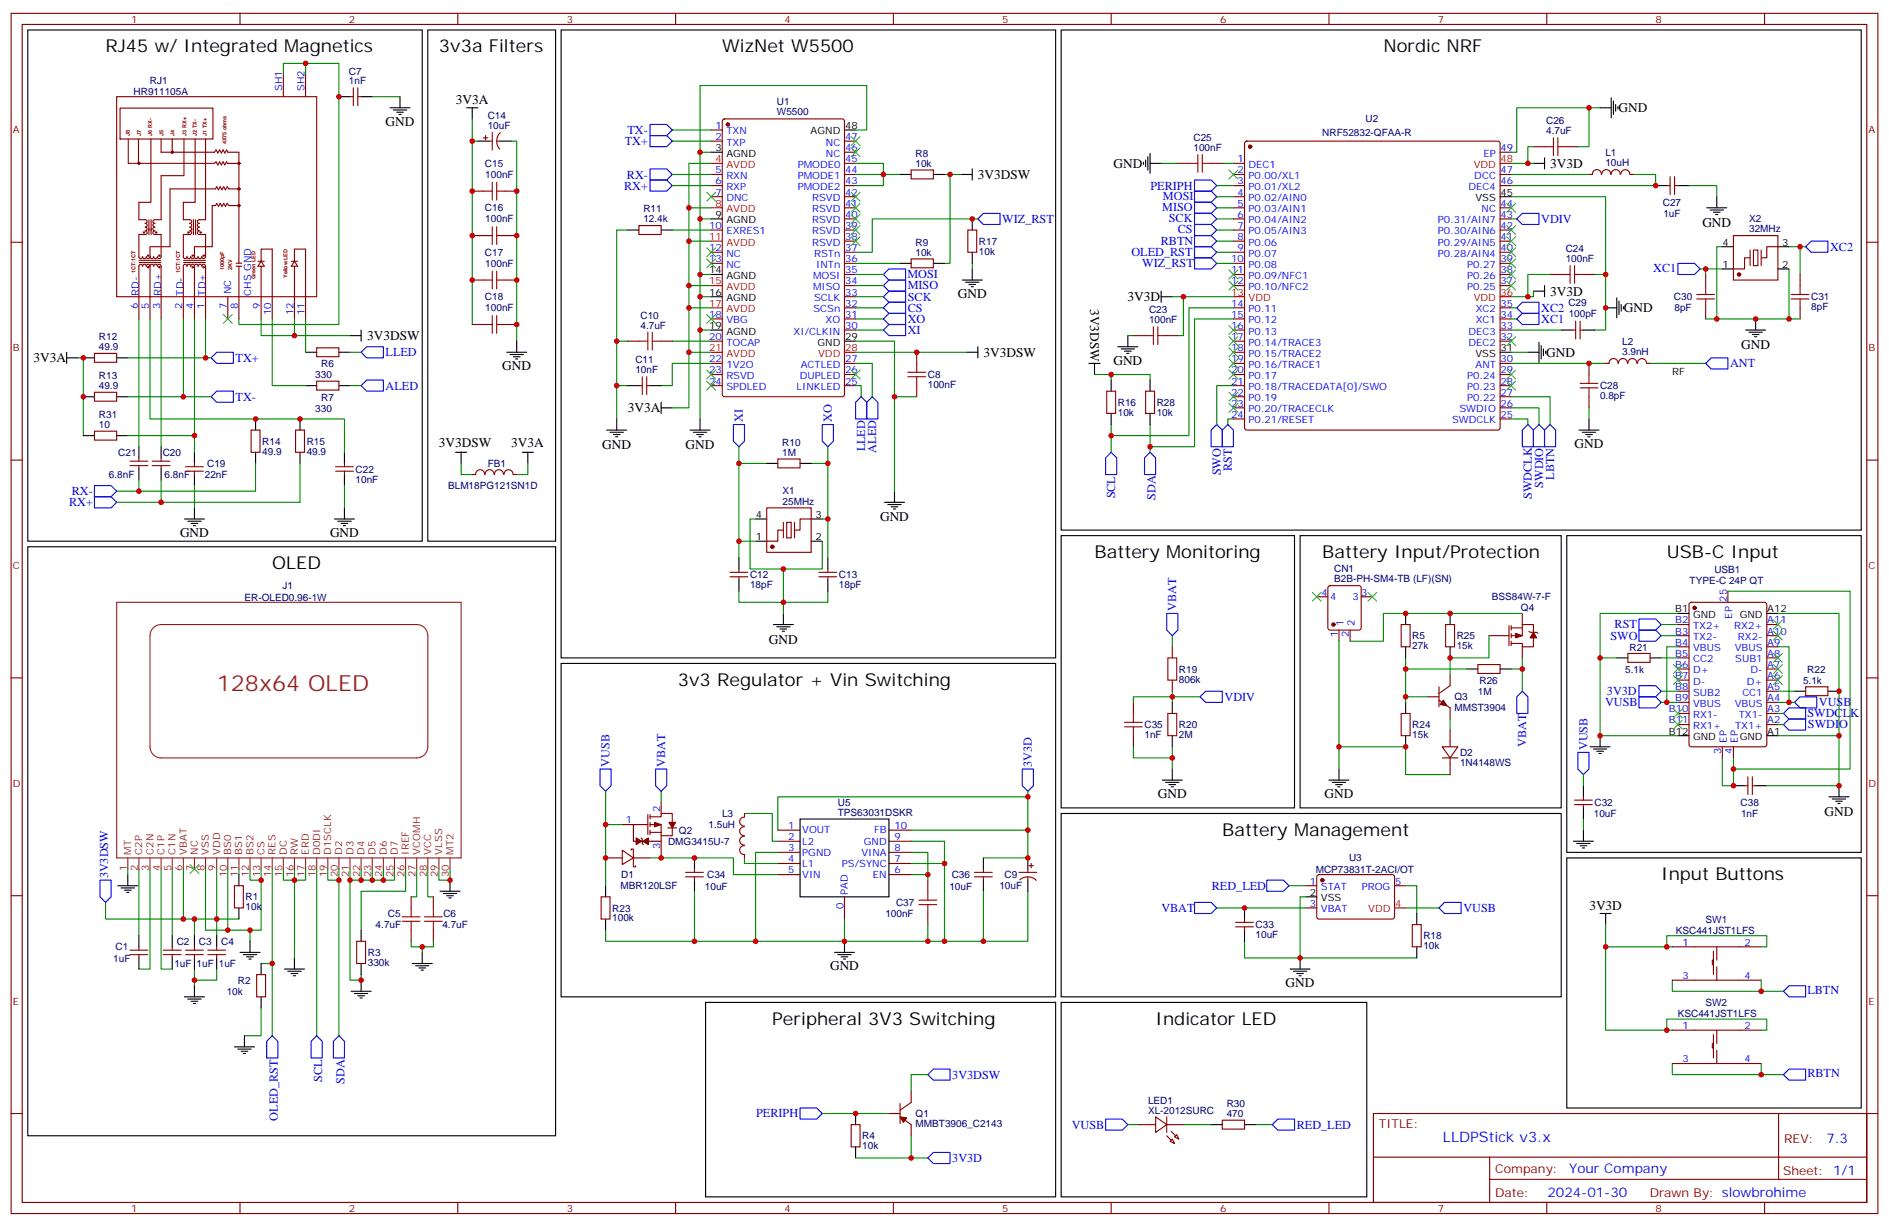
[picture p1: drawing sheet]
<svg xmlns="http://www.w3.org/2000/svg" width="600mm" height="389mm" viewBox="0 0 600 389" stroke-linecap="round" stroke-linejoin="round" font-family="sans-serif">
<defs><g id="words">
<text font-size="7.1" fill="#8d2323" x="68.8" y="219.4">128x64 OLED</text>
<g font-size="5.6">
<text x="33.5" y="16.6">RJ45 w/ Integrated Magnetics</text>
<text x="139.3" y="16.6">3v3a Filters</text>
<text x="229.3" y="16.6">WizNet W5500</text>
<text x="439.2" y="16.6">Nordic NRF</text>
<text x="347.5" y="177.1">Battery Monitoring</text>
<text x="419.8" y="177.1">Battery Input/Protection</text>
<text x="529.2" y="177.1">USB-C Input</text>
<text x="86.4" y="180.6">OLED</text>
<text x="215.2" y="217.7">3v3 Regulator + Vin Switching</text>
<text x="388.1" y="265.3">Battery Management</text>
<text x="527.4" y="279.4">Input Buttons</text>
<text x="245.2" y="325.3">Peripheral 3V3 Switching</text>
<text x="366.9" y="325.3">Indicator LED</text>
</g>
<text font-size="4.6" fill="#00f" x="458.1" y="362.5">LLDPStick v3.x</text>
<g font-size="4.2">
<text x="144.7" y="33.1">3V3A</text>
<text x="513.8" y="35.7">GND</text>
<text x="122.4" y="39.9">GND</text>
<text x="353.5" y="53.3">GND</text>
<text x="492.2" y="53.3">3V3D</text>
<text x="310.5" y="56.8">3V3DSW</text>
<text x="540.5" y="72.1">GND</text>
<text x="304.1" y="94.5">GND</text>
<text x="358" y="95.6">3V3D</text>
<text x="492.2" y="93.9">3V3D</text>
<text x="346.1" y="98.1" transform="rotate(90 346.1 98.1)">3V3DSW</text>
<text x="515.6" y="99.1">GND</text>
<text x="116.6" y="107.9">3V3DSW</text>
<text x="312.3" y="113.3">3V3DSW</text>
<text x="490.9" y="113.2">GND</text>
<text x="552.8" y="110.9">GND</text>
<text x="10.6" y="115">3V3A</text>
<text x="159.5" y="117.5">GND</text>
<text x="353.5" y="115.7">GND</text>
<text x="199.4" y="130.8">3V3A</text>
<text x="139.3" y="141.8">3V3DSW</text>
<text x="162.3" y="141.8">3V3A</text>
<text x="191.2" y="142.5">GND</text>
<text x="217.7" y="142.5">GND</text>
<text x="499.9" y="142.2">GND</text>
<text x="279.4" y="165.4">GND</text>
<text x="57.1" y="170.4">GND</text>
<text x="104.8" y="170.4">GND</text>
<text x="244.1" y="204.4">GND</text>
<text x="367.6" y="253.3">GND</text>
<text x="420.5" y="253.3">GND</text>
<text x="579.3" y="258.9">GND</text>
<text x="504.6" y="288.9">3V3D</text>
<text x="263.5" y="308">GND</text>
<text x="408.2" y="313.3">GND</text>
</g>
<g font-size="4.2" fill="#00f">
<text x="579.8" y="362.7">7.3</text>
<text x="498.2" y="372.3">Your Company</text>
<text x="491.3" y="380.1">2024-01-30</text>
</g>
<g font-size="3.9" fill="#00f">
<text x="198.3" y="46.1">TX+</text>
<text x="199.2" y="42.6">TX-</text>
<text x="199" y="56.7">RX-</text>
<text x="198.1" y="60.2">RX+</text>
<text x="365.3" y="60.2">PERIPH</text>
<text x="369.2" y="63.5">MOSI</text>
<text x="318.2" y="70.7">WIZ_RST</text>
<text x="369" y="67">MISO</text>
<text x="371.1" y="70.5">SCK</text>
<text x="489.3" y="70.8">VDIV</text>
<text x="368.5" y="77.9">RBTN</text>
<text x="373.9" y="74.1">CS</text>
<text x="359.2" y="81.3">OLED_RST</text>
<text x="581" y="79.5">XC2</text>
<text x="288.1" y="88.3">MOSI</text>
<text x="362.7" y="84.6">WIZ_RST</text>
<text x="524.9" y="86.4">XC1</text>
<text x="288.2" y="91.9">MISO</text>
<text x="288.2" y="95.4">SCK</text>
<text x="288.2" y="98.9">CS</text>
<text x="489.3" y="98.9">XC2</text>
<text x="288.2" y="102.5">XO</text>
<text x="288.2" y="106">XI</text>
<text x="489.3" y="102.5">XC1</text>
<text x="122.4" y="113.1">LLED</text>
<text x="74.8" y="114.9">TX+</text>
<text x="549.3" y="116.6">ANT</text>
<text x="122.4" y="123.7">ALED</text>
<text x="74.8" y="127.2">TX-</text>
<text x="235.9" y="134.1" transform="rotate(-90 235.9 134.1)">XI</text>
<text x="264.1" y="134.1" transform="rotate(-90 264.1 134.1)">XO</text>
<text x="274.7" y="143.3" transform="rotate(-90 274.7 143.3)">LLED</text>
<text x="278.2" y="143.7" transform="rotate(-90 278.2 143.7)">ALED</text>
<text x="391.1" y="149.4" transform="rotate(-90 391.1 149.4)">RST</text>
<text x="387.5" y="150.9" transform="rotate(-90 387.5 150.9)">SWO</text>
<text x="489.9" y="154.8" transform="rotate(-90 489.9 154.8)">SWDIO</text>
<text x="493.4" y="152.3" transform="rotate(-90 493.4 152.3)">LBTN</text>
<text x="21.9" y="160.8">RX+</text>
<text x="22.8" y="157.3">RX-</text>
<text x="354" y="158.2" transform="rotate(-90 354 158.2)">SCL</text>
<text x="366.9" y="158.7" transform="rotate(-90 366.9 158.7)">SDA</text>
<text x="486.4" y="158.4" transform="rotate(-90 486.4 158.4)">SWDCLK</text>
<text x="373.4" y="194" transform="rotate(-90 373.4 194)">VBAT</text>
<text x="511.3" y="203">SWO</text>
<text x="512.6" y="199.5">RST</text>
<text x="510.2" y="220.7">3V3D</text>
<text x="388.8" y="222.4">VDIV</text>
<text x="509.6" y="224.2">VUSB</text>
<text x="573.8" y="227.7">SWDCLK</text>
<text x="577.5" y="224.2">VUSB</text>
<text x="574" y="231.3">SWDIO</text>
<text x="484.6" y="237" transform="rotate(-90 484.6 237)">VBAT</text>
<text x="504" y="238.1" transform="rotate(-90 504 238.1)">VUSB</text>
<text x="193.5" y="243.4" transform="rotate(-90 193.5 243.4)">VUSB</text>
<text x="211.2" y="243.4" transform="rotate(-90 211.2 243.4)">VBAT</text>
<text x="327.6" y="243.4" transform="rotate(-90 327.6 243.4)">3V3D</text>
<text x="34.4" y="278.9" transform="rotate(-90 34.4 278.9)">3V3DSW</text>
<text x="384.7" y="282.4">RED_LED</text>
<text x="368.7" y="289.5">VBAT</text>
<text x="464.6" y="289.4">VUSB</text>
<text x="573.8" y="315.6">LBTN</text>
<text x="102.3" y="343.4" transform="rotate(-90 102.3 343.4)">SCL</text>
<text x="109.4" y="344.1" transform="rotate(-90 109.4 344.1)">SDA</text>
<text x="302.3" y="342.4">3V3DSW</text>
<text x="573.8" y="342">RBTN</text>
<text x="88.2" y="355.7" transform="rotate(-90 88.2 355.7)">OLED_RST</text>
<text x="240.1" y="354.6">PERIPH</text>
<text x="340.3" y="358.3">VUSB</text>
<text x="411.7" y="358.3">RED_LED</text>
<text x="302.3" y="368.8">3V3D</text>
</g>
<g font-size="3.9" fill="#800">
<text x="437.8" y="358.1">TITLE:</text>
<text x="566.4" y="362.7">REV:</text>
<text x="474.7" y="372.3">Company:</text>
<text x="566.1" y="372.9">Sheet: 1/1</text>
<text x="474.7" y="379.9">Date:</text>
<text x="523.7" y="380">Drawn By: slowbrohime</text>
</g>
<g font-size="3.2" fill="#800">
<text x="41.6" y="7.2">1</text>
<text x="110.8" y="7.2">2</text>
<text x="179.9" y="7.2">3</text>
<text x="249.1" y="7.2">4</text>
<text x="318.2" y="7.2">5</text>
<text x="387.3" y="7.2">6</text>
<text x="456.5" y="7.2">7</text>
<text x="525.6" y="7.2">8</text>
<text x="4.1" y="42.3">A</text>
<text x="593.2" y="42.3">A</text>
<text x="4.1" y="111.5">B</text>
<text x="593.2" y="111.5">B</text>
<text x="4.1" y="180.6">C</text>
<text x="593.2" y="180.6">C</text>
<text x="4.1" y="249.8">D</text>
<text x="593.2" y="249.8">D</text>
<text x="4.1" y="318.9">E</text>
<text x="593.2" y="318.9">E</text>
<text x="41.6" y="384.7">1</text>
<text x="110.8" y="384.7">2</text>
<text x="179.9" y="384.7">3</text>
<text x="249.1" y="384.7">4</text>
<text x="318.2" y="384.7">5</text>
<text x="387.3" y="384.7">6</text>
<text x="456.5" y="384.7">7</text>
<text x="525.6" y="384.7">8</text>
</g>
<g font-size="3.2" fill="#000080">
<text x="110.8" y="23.7">C7</text>
<text x="47.6" y="26.5">RJ1</text>
<text x="110.8" y="26.8">1nF</text>
<text x="42.4" y="30.1">HR911105A</text>
<text x="246.7" y="33.3">U1</text>
<text x="154.8" y="40.9">10uF</text>
<text x="154.8" y="37.8">C14</text>
<text x="246.7" y="36.5">W5500</text>
<text x="433.5" y="38.9">U2</text>
<text x="490.9" y="39.5">C26</text>
<text x="378.9" y="48">100nF</text>
<text x="378.9" y="44.8">C25</text>
<text x="419.8" y="43">NRF52832-QFAA-R</text>
<text x="490.9" y="42.7">4.7uF</text>
<text x="154" y="53">C15</text>
<text x="290.7" y="52.9">10k</text>
<text x="290.7" y="49.8">R8</text>
<text x="509.7" y="52.8">10uH</text>
<text x="509.7" y="49.6">L1</text>
<text x="154.1" y="56.5">100nF</text>
<text x="527.9" y="65.3">C27</text>
<text x="154" y="67.1">C16</text>
<text x="154.1" y="70.6">100nF</text>
<text x="204.3" y="70.6">12.4k</text>
<text x="204.3" y="67.4">R11</text>
<text x="528.1" y="68.9">1uF</text>
<text x="555.3" y="70.6">X2</text>
<text x="310.8" y="77.7">R17</text>
<text x="555.3" y="73.7">32MHz</text>
<text x="154" y="81.2">C17</text>
<text x="290.7" y="81.1">10k</text>
<text x="290.7" y="78">R9</text>
<text x="310.8" y="80.8">10k</text>
<text x="497.1" y="83.3">100nF</text>
<text x="497.1" y="80.1">C24</text>
<text x="154.1" y="84.7">100nF</text>
<text x="154" y="95.3">C18</text>
<text x="531.4" y="95.3">C30</text>
<text x="575" y="95.3">C31</text>
<text x="154.1" y="98.8">100nF</text>
<text x="203.4" y="101.2">C10</text>
<text x="364.8" y="99.5">C23</text>
<text x="497.9" y="97.1">C29</text>
<text x="498" y="100.6">100pF</text>
<text x="531.6" y="98.9">8pF</text>
<text x="575" y="98.5">8pF</text>
<text x="203.4" y="104.4">4.7uF</text>
<text x="364.8" y="102.7">100nF</text>
<text x="31.4" y="111.1">49.9</text>
<text x="31.4" y="108">R12</text>
<text x="515" y="112.8">3.9nH</text>
<text x="515" y="109.7">L2</text>
<text x="102" y="116.5">R6</text>
<text x="201.7" y="118.5">10nF</text>
<text x="201.7" y="115.4">C11</text>
<text x="31.4" y="123.5">49.9</text>
<text x="31.4" y="120.4">R13</text>
<text x="100.1" y="120">330</text>
<text x="294.6" y="123.2">100nF</text>
<text x="294.6" y="120.1">C8</text>
<text x="508" y="123.5">C28</text>
<text x="100.1" y="130.7">330</text>
<text x="102" y="127.1">R7</text>
<text x="354.9" y="128.9">R16</text>
<text x="367.2" y="128.9">R28</text>
<text x="508" y="126.7">0.8pF</text>
<text x="31.4" y="135.8">10</text>
<text x="31.4" y="132.7">R31</text>
<text x="354.9" y="132">10k</text>
<text x="367.2" y="132">10k</text>
<text x="83.3" y="141.3">R14</text>
<text x="97.4" y="141.3">R15</text>
<text x="248.4" y="141.5">R10</text>
<text x="37.6" y="144.8">C21</text>
<text x="51.7" y="144.8">C20</text>
<text x="65.8" y="148.3">C19</text>
<text x="83.3" y="144.4">49.9</text>
<text x="97.4" y="144.4">49.9</text>
<text x="154.9" y="148.3">FB1</text>
<text x="248.4" y="144.6">1M</text>
<text x="34.6" y="151.8">6.8nF</text>
<text x="52.2" y="151.8">6.8nF</text>
<text x="65" y="151.8">22nF</text>
<text x="112.9" y="153.2">10nF</text>
<text x="112.9" y="150">C22</text>
<text x="142.3" y="155.3">BLM18PG121SN1D</text>
<text x="248.5" y="160.2">25MHz</text>
<text x="248.5" y="156.8">X1</text>
<text x="238.1" y="183.5">C12</text>
<text x="266.3" y="183.5">C13</text>
<text x="423.6" y="184.9">B2B-PH-SM4-TB (LF)(SN)</text>
<text x="423.6" y="181.7">CN1</text>
<text x="536.4" y="185.4">TYPE-C 24P QT</text>
<text x="544.3" y="181.8">USB1</text>
<text x="77.6" y="190.7">ER-OLED0.96-1W</text>
<text x="89.6" y="186.9">J1</text>
<text x="238.1" y="186.7">18pF</text>
<text x="266.3" y="186.7">18pF</text>
<text x="473.6" y="190.6">BSS84W-7-F</text>
<text x="482.9" y="194.1">Q4</text>
<text x="448.4" y="202.8">R5</text>
<text x="462.5" y="202.8">R25</text>
<text x="448.4" y="206">27k</text>
<text x="462.5" y="206">15k</text>
<text x="517.3" y="206.5">R21</text>
<text x="374.3" y="213.6">R19</text>
<text x="516" y="213.6">5.1k</text>
<text x="573.8" y="213.5">R22</text>
<text x="374.3" y="216.7">806k</text>
<text x="469.2" y="220.6">1M</text>
<text x="469.7" y="217.1">R26</text>
<text x="572.4" y="217">5.1k</text>
<text x="461.8" y="225.6">MMST3904</text>
<text x="461.8" y="222.3">Q3</text>
<text x="363.4" y="231.1">C35</text>
<text x="374.3" y="231.2">R20</text>
<text x="448.4" y="231.1">R24</text>
<text x="363.4" y="234.2">1nF</text>
<text x="374.3" y="234.3">2M</text>
<text x="448.4" y="234.2">15k</text>
<text x="463.5" y="240">D2</text>
<text x="463.5" y="243.2">1N4148WS</text>
<text x="266" y="255.8">U5</text>
<text x="506.2" y="255.8">C32</text>
<text x="552.6" y="255.9">C38</text>
<text x="224.9" y="263">1.5uH</text>
<text x="229.2" y="259.4">L3</text>
<text x="266" y="258.9">TPS63031DSKR</text>
<text x="506" y="259.4">10uF</text>
<text x="552.8" y="259.4">1nF</text>
<text x="212.1" y="268.3">DMG3415U-7</text>
<text x="215.5" y="264.7">Q2</text>
<text x="428.3" y="273.4">U3</text>
<text x="197.2" y="278.8">D1</text>
<text x="224.5" y="278.8">C34</text>
<text x="302.1" y="278.8">C36</text>
<text x="318.9" y="278.8">C9</text>
<text x="417.7" y="277">MCP73831T-2ACI/OT</text>
<text x="78" y="285.8">R1</text>
<text x="196.9" y="282.3">MBR120LSF</text>
<text x="223.8" y="282.4">10uF</text>
<text x="284.5" y="287.7">C37</text>
<text x="301.4" y="282.4">10uF</text>
<text x="317.3" y="282.3">10uF</text>
<text x="78" y="289">10k</text>
<text x="123.1" y="291.2">C5</text>
<text x="140.8" y="291.2">C6</text>
<text x="194.4" y="292.5">100k</text>
<text x="194.4" y="289.4">R23</text>
<text x="281.1" y="291.2">100nF</text>
<text x="541.5" y="293">SW1</text>
<text x="119.3" y="294.7">4.7uF</text>
<text x="140.4" y="294.7">4.7uF</text>
<text x="398.6" y="297.8">10uF</text>
<text x="398.6" y="294.7">C33</text>
<text x="451.9" y="298.2">R18</text>
<text x="532.1" y="296.4">KSC441JST1LFS</text>
<text x="36" y="305.2">1uF</text>
<text x="36.7" y="301.7">C1</text>
<text x="56.1" y="300">C2</text>
<text x="63.2" y="300">C3</text>
<text x="70.2" y="300">C4</text>
<text x="116.8" y="303.5">R3</text>
<text x="451.9" y="301.3">10k</text>
<text x="55.4" y="307.1">1uF</text>
<text x="62.4" y="307.1">1uF</text>
<text x="69.5" y="307.1">1uF</text>
<text x="116.8" y="306.6">330k</text>
<text x="72" y="315.8">10k</text>
<text x="75.5" y="312.3">R2</text>
<text x="532.7" y="323">KSC441JST1LFS</text>
<text x="541.4" y="319.3">SW2</text>
<text x="364.5" y="353.5">XL-2012SURC</text>
<text x="364.5" y="350.4">LED1</text>
<text x="389.5" y="351.4">R30</text>
<text x="290.7" y="357.8">MMBT3906_C2143</text>
<text x="290.7" y="354.6">Q1</text>
<text x="389.5" y="354.5">470</text>
<text x="273.8" y="364.8">10k</text>
<text x="273.8" y="361.7">R4</text>
</g>
<g font-size="3.2" fill="#00f">
<text x="89.6" y="28.9" transform="rotate(-90 89.6 28.9)">SH1</text>
<text x="96.7" y="28.9" transform="rotate(-90 96.7 28.9)">SH2</text>
<text x="227.1" y="40.9">1</text>
<text x="227.1" y="44.4">2</text>
<text x="230.6" y="42.7">TXN</text>
<text x="230.6" y="46.2">TXP</text>
<text x="262.2" y="46.2">NC</text>
<text x="268.3" y="48">46</text>
<text x="268.3" y="44.4">47</text>
<text x="476.4" y="48">49</text>
<text x="253.3" y="53.3">PMODE0</text>
<text x="262.2" y="49.7">NC</text>
<text x="268.3" y="51.5">45</text>
<text x="392.9" y="51.5">1</text>
<text x="396.4" y="53.3">DEC1</text>
<text x="471" y="49.7">EP</text>
<text x="227.1" y="55">5</text>
<text x="227.1" y="58.6">6</text>
<text x="230.6" y="56.8">RXN</text>
<text x="253.3" y="56.8">PMODE1</text>
<text x="268.3" y="58.6">43</text>
<text x="268.3" y="55">44</text>
<text x="392.9" y="55">2</text>
<text x="392.9" y="58.6">3</text>
<text x="396.4" y="56.8">P0.00/XL1</text>
<text x="468.1" y="56.8">DCC</text>
<text x="476.4" y="58.6">46</text>
<text x="476.4" y="55">47</text>
<text x="227.1" y="62.1">7</text>
<text x="230.6" y="60.3">RXP</text>
<text x="230.6" y="63.9">DNC</text>
<text x="253.3" y="60.3">PMODE2</text>
<text x="257.8" y="63.9">RSVD</text>
<text x="268.3" y="65.6">41</text>
<text x="268.3" y="62.1">42</text>
<text x="392.9" y="62.1">4</text>
<text x="392.9" y="65.6">5</text>
<text x="396.4" y="60.3">P0.01/XL2</text>
<text x="396.4" y="63.9">P0.02/AIN0</text>
<text x="466.3" y="60.3">DEC4</text>
<text x="476.4" y="65.6">44</text>
<text x="257.8" y="70.9">RSVD</text>
<text x="257.8" y="67.4">RSVD</text>
<text x="268.3" y="69.1">40</text>
<text x="392.9" y="69.1">6</text>
<text x="396.4" y="67.4">P0.03/AIN1</text>
<text x="396.4" y="70.9">P0.04/AIN2</text>
<text x="456.5" y="70.9">P0.31/AIN7</text>
<text x="470.4" y="67.4">NC</text>
<text x="476.4" y="69.1">43</text>
<text x="225.1" y="72.7">10</text>
<text x="230.6" y="74.4">EXRES1</text>
<text x="257.8" y="78">RSVD</text>
<text x="257.8" y="74.4">RSVD</text>
<text x="268.3" y="76.2">38</text>
<text x="268.3" y="72.7">39</text>
<text x="392.9" y="72.7">7</text>
<text x="392.9" y="76.2">8</text>
<text x="396.4" y="74.4">P0.05/AIN3</text>
<text x="396.4" y="78">P0.06</text>
<text x="456.5" y="78">P0.29/AIN5</text>
<text x="456.5" y="74.4">P0.30/AIN6</text>
<text x="476.4" y="76.2">41</text>
<text x="476.4" y="72.7">42</text>
<text x="225.1" y="79.7">12</text>
<text x="225.1" y="83.3">13</text>
<text x="230.6" y="81.5">NC</text>
<text x="258.5" y="81.5">RSTn</text>
<text x="268.3" y="83.3">36</text>
<text x="268.3" y="79.7">37</text>
<text x="390.9" y="83.3">10</text>
<text x="392.9" y="79.7">9</text>
<text x="396.4" y="81.5">P0.07</text>
<text x="456.5" y="81.5">P0.28/AIN4</text>
<text x="476.4" y="83.3">39</text>
<text x="476.4" y="79.7">40</text>
<text x="230.6" y="85">NC</text>
<text x="258.1" y="88.5">MOSI</text>
<text x="259.1" y="85">INTn</text>
<text x="268.3" y="86.8">35</text>
<text x="390.9" y="86.8">11</text>
<text x="396.4" y="85">P0.08</text>
<text x="396.4" y="88.5">P0.09/NFC1</text>
<text x="465.8" y="88.5">P0.26</text>
<text x="465.8" y="85">P0.27</text>
<text x="476.4" y="86.8">38</text>
<text x="44.1" y="93.8" transform="rotate(-90 44.1 93.8)">RD-</text>
<text x="51.2" y="93.8" transform="rotate(-90 51.2 93.8)">RD+</text>
<text x="58.2" y="93.8" transform="rotate(-90 58.2 93.8)">TD-</text>
<text x="65.3" y="93.8" transform="rotate(-90 65.3 93.8)">TD+</text>
<text x="73.4" y="93.5" transform="rotate(-90 73.4 93.5)">NC</text>
<text x="79.7" y="93.8" transform="rotate(-90 79.7 93.8)">CHS GND</text>
<text x="258.1" y="92.1">MISO</text>
<text x="258.5" y="95.6">SCLK</text>
<text x="268.3" y="93.8">33</text>
<text x="268.3" y="90.3">34</text>
<text x="390.9" y="90.3">12</text>
<text x="396.4" y="92.1">P0.10/NFC2</text>
<text x="465.8" y="92.1">P0.25</text>
<text x="476.4" y="90.3">37</text>
<text x="43.7" y="98" transform="rotate(-90 43.7 98)">6</text>
<text x="47.3" y="98" transform="rotate(-90 47.3 98)">5</text>
<text x="50.8" y="98" transform="rotate(-90 50.8 98)">3</text>
<text x="57.9" y="98" transform="rotate(-90 57.9 98)">2</text>
<text x="61.4" y="98" transform="rotate(-90 61.4 98)">4</text>
<text x="64.9" y="98" transform="rotate(-90 64.9 98)">1</text>
<text x="72" y="98" transform="rotate(-90 72 98)">7</text>
<text x="75.5" y="98" transform="rotate(-90 75.5 98)">8</text>
<text x="82.5" y="98" transform="rotate(-90 82.5 98)">9</text>
<text x="86.1" y="100" transform="rotate(-90 86.1 100)">10</text>
<text x="93.1" y="100" transform="rotate(-90 93.1 100)">12</text>
<text x="96.7" y="100" transform="rotate(-90 96.7 100)">11</text>
<text x="225.1" y="100.9">18</text>
<text x="258.2" y="99.1">SCSn</text>
<text x="268.3" y="100.9">31</text>
<text x="268.3" y="97.4">32</text>
<text x="390.9" y="97.4">14</text>
<text x="390.9" y="100.9">15</text>
<text x="396.4" y="99.1">P0.11</text>
<text x="468.5" y="99.1">XC2</text>
<text x="476.4" y="100.9">34</text>
<text x="476.4" y="97.4">35</text>
<text x="225.1" y="107.9">20</text>
<text x="230.6" y="102.7">VBG</text>
<text x="252" y="106.2">XI/CLKIN</text>
<text x="262.1" y="102.7">XO</text>
<text x="268.3" y="104.4">30</text>
<text x="390.9" y="104.4">16</text>
<text x="390.9" y="107.9">17</text>
<text x="396.4" y="102.7">P0.12</text>
<text x="396.4" y="106.2">P0.13</text>
<text x="466.3" y="106.2">DEC3</text>
<text x="468.5" y="102.7">XC1</text>
<text x="476.4" y="107.9">32</text>
<text x="476.4" y="104.4">33</text>
<text x="230.6" y="109.7">TOCAP</text>
<text x="390.9" y="111.5">18</text>
<text x="396.4" y="109.7">P0.14/TRACE3</text>
<text x="396.4" y="113.2">P0.15/TRACE2</text>
<text x="466.3" y="109.7">DEC2</text>
<text x="225.1" y="115">22</text>
<text x="225.1" y="118.5">23</text>
<text x="230.6" y="116.8">1V2O</text>
<text x="254.2" y="116.8">ACTLED</text>
<text x="268.3" y="118.5">26</text>
<text x="268.3" y="115">27</text>
<text x="390.9" y="115">19</text>
<text x="390.9" y="118.5">20</text>
<text x="396.4" y="116.8">P0.16/TRACE1</text>
<text x="468.4" y="116.8">ANT</text>
<text x="476.4" y="118.5">29</text>
<text x="476.4" y="115">30</text>
<text x="225.1" y="122.1">24</text>
<text x="230.6" y="120.3">RSVD</text>
<text x="230.6" y="123.8">SPDLED</text>
<text x="252.9" y="123.8">LINKLED</text>
<text x="253.9" y="120.3">DUPLED</text>
<text x="268.3" y="122.1">25</text>
<text x="390.9" y="122.1">21</text>
<text x="390.9" y="125.6">22</text>
<text x="396.4" y="120.3">P0.17</text>
<text x="396.4" y="123.8">P0.18/TRACEDATA[0]/SWO</text>
<text x="465.8" y="123.8">P0.23</text>
<text x="465.8" y="120.3">P0.24</text>
<text x="476.4" y="125.6">27</text>
<text x="476.4" y="122.1">28</text>
<text x="390.9" y="129.1">23</text>
<text x="396.4" y="127.4">P0.19</text>
<text x="396.4" y="130.9">P0.20/TRACECLK</text>
<text x="463.4" y="130.9">SWDIO</text>
<text x="465.8" y="127.4">P0.22</text>
<text x="476.4" y="129.1">26</text>
<text x="390.9" y="132.6">24</text>
<text x="396.4" y="134.4">P0.21/RESET</text>
<text x="461" y="134.4">SWDCLK</text>
<text x="476.4" y="132.6">25</text>
<text x="419.6" y="189.1">4</text>
<text x="422.3" y="190.5">4</text>
<text x="429.4" y="190.5">3</text>
<text x="432.2" y="189.1">3</text>
<text x="548.2" y="191" transform="rotate(-90 548.2 191)">25</text>
<text x="531.9" y="197.9">B2</text>
<text x="550" y="196.4" transform="rotate(-90 550 196.4)">EP</text>
<text x="561.1" y="197.9">A11</text>
<text x="424.7" y="202.2" transform="rotate(-90 424.7 202.2)">1</text>
<text x="426.5" y="198.7" transform="rotate(-90 426.5 198.7)">1</text>
<text x="428.3" y="202.2" transform="rotate(-90 428.3 202.2)">2</text>
<text x="430" y="198.7" transform="rotate(-90 430 198.7)">2</text>
<text x="531.9" y="201.4">B3</text>
<text x="537.5" y="199.7">TX2+</text>
<text x="537.5" y="203.2">TX2-</text>
<text x="550.6" y="199.7">RX2+</text>
<text x="551.8" y="203.2">RX2-</text>
<text x="561.1" y="201.4">A10</text>
<text x="531.9" y="205">B4</text>
<text x="531.9" y="208.5">B5</text>
<text x="537.5" y="206.7">VBUS</text>
<text x="550.8" y="206.7">VBUS</text>
<text x="561.1" y="208.5">A8</text>
<text x="561.1" y="205">A9</text>
<text x="531.9" y="212">B6</text>
<text x="531.9" y="215.5">B7</text>
<text x="537.5" y="210.3">CC2</text>
<text x="537.5" y="213.8">D+</text>
<text x="550.9" y="210.3">SUB1</text>
<text x="555.7" y="213.8">D-</text>
<text x="561.1" y="215.5">A6</text>
<text x="561.1" y="212">A7</text>
<text x="531.9" y="219.1">B8</text>
<text x="537.5" y="217.3">D-</text>
<text x="537.5" y="220.8">SUB2</text>
<text x="553.2" y="220.8">CC1</text>
<text x="554.6" y="217.3">D+</text>
<text x="561.1" y="219.1">A5</text>
<text x="529.8" y="226.1">B10</text>
<text x="531.9" y="222.6">B9</text>
<text x="537.5" y="224.4">VBUS</text>
<text x="537.5" y="227.9">RX1-</text>
<text x="550.8" y="224.4">VBUS</text>
<text x="552" y="227.9">TX1-</text>
<text x="561.1" y="226.1">A3</text>
<text x="561.1" y="222.6">A4</text>
<text x="529.8" y="229.7">B11</text>
<text x="537.5" y="231.4">RX1+</text>
<text x="550.9" y="231.4">TX1+</text>
<text x="561.1" y="229.7">A2</text>
<text x="546.5" y="239.3" transform="rotate(-90 546.5 239.3)">3</text>
<text x="548.2" y="235.8" transform="rotate(-90 548.2 235.8)">EP</text>
<text x="550" y="239.3" transform="rotate(-90 550 239.3)">4</text>
<text x="551.7" y="235.8" transform="rotate(-90 551.7 235.8)">EP</text>
<text x="209.5" y="257.9" transform="rotate(-90 209.5 257.9)">2</text>
<text x="198.7" y="261.4">1</text>
<text x="250.2" y="263.2">1</text>
<text x="284" y="263.2">10</text>
<text x="209.5" y="269.4" transform="rotate(-90 209.5 269.4)">3</text>
<text x="250.2" y="266.7">2</text>
<text x="254.7" y="264.6">VOUT</text>
<text x="254.7" y="268.1">L2</text>
<text x="274.2" y="268.1">GND</text>
<text x="277.5" y="264.6">FB</text>
<text x="284" y="266.7">9</text>
<text x="250.2" y="270.2">3</text>
<text x="250.2" y="273.8">4</text>
<text x="254.7" y="271.6">PGND</text>
<text x="254.7" y="275.2">L1</text>
<text x="267.3" y="275.2">PS/SYNC</text>
<text x="273.5" y="271.6">VINA</text>
<text x="284" y="273.8">7</text>
<text x="284" y="270.2">8</text>
<text x="250.2" y="277.3">5</text>
<text x="254.7" y="278.7">VIN</text>
<text x="277.1" y="278.7">EN</text>
<text x="284" y="277.3">6</text>
<text x="415.9" y="280.8">1</text>
<text x="442.9" y="280.8">5</text>
<text x="269.2" y="284" transform="rotate(-90 269.2 284)">PAD</text>
<text x="415.9" y="287.9">3</text>
<text x="419.3" y="282.6">STAT</text>
<text x="432.4" y="282.6">PROG</text>
<text x="267.8" y="288.5" transform="rotate(-90 267.8 288.5)">0</text>
<text x="419.3" y="289.6">VBAT</text>
<text x="534.2" y="300.2">1</text>
<text x="553.9" y="300.2">2</text>
<text x="534.2" y="310.8">3</text>
<text x="553.9" y="310.8">4</text>
<text x="534.2" y="326.7">1</text>
<text x="553.9" y="326.7">2</text>
<text x="534.2" y="337.3">3</text>
<text x="553.9" y="337.3">4</text>
</g>
<g font-size="3.2">
<text x="268.3" y="40.9">48</text>
<text x="227.1" y="48">3</text>
<text x="257.4" y="42.7">AGND</text>
<text x="230.6" y="49.7">AGND</text>
<text x="468.4" y="63.9">VSS</text>
<text x="476.4" y="62.1">45</text>
<text x="227.1" y="69.1">9</text>
<text x="230.6" y="70.9">AGND</text>
<text x="546.9" y="78">4</text>
<text x="565.9" y="78">3</text>
<text x="225.1" y="86.8">14</text>
<text x="230.6" y="88.5">AGND</text>
<text x="546.9" y="85">1</text>
<text x="565.9" y="85">2</text>
<text x="225.1" y="93.8">16</text>
<text x="230.6" y="95.6">AGND</text>
<text x="225.1" y="104.4">19</text>
<text x="230.6" y="106.2">AGND</text>
<text x="268.3" y="107.9">29</text>
<text x="259.5" y="109.7">GND</text>
<text x="468.4" y="113.2">VSS</text>
<text x="476.4" y="111.5">31</text>
<text x="530.9" y="118.9">RF</text>
<text x="240" y="164.4">4</text>
<text x="258.9" y="164.4">3</text>
<text x="240" y="171.4">1</text>
<text x="258.9" y="171.4">2</text>
<text x="531.9" y="194.4">B1</text>
<text x="537.5" y="196.1">GND</text>
<text x="552.3" y="196.1">GND</text>
<text x="561.1" y="194.4">A12</text>
<text x="529.8" y="233.2">B12</text>
<text x="561.1" y="233.2">A1</text>
<text x="537.5" y="234.9">GND</text>
<text x="552.3" y="234.9">GND</text>
<text x="415.9" y="284.3">2</text>
<text x="419.3" y="286.1">VSS</text>
</g>
<g font-size="3.2" fill="#f00">
<text x="227.1" y="51.5">4</text>
<text x="230.6" y="53.3">AVDD</text>
<text x="467.9" y="53.3">VDD</text>
<text x="476.4" y="51.5">48</text>
<text x="227.1" y="65.6">8</text>
<text x="230.6" y="67.4">AVDD</text>
<text x="225.1" y="76.2">11</text>
<text x="230.6" y="78">AVDD</text>
<text x="225.1" y="90.3">15</text>
<text x="230.6" y="92.1">AVDD</text>
<text x="390.9" y="93.8">13</text>
<text x="396.4" y="95.6">VDD</text>
<text x="467.9" y="95.6">VDD</text>
<text x="476.4" y="93.8">36</text>
<text x="225.1" y="97.4">17</text>
<text x="230.6" y="99.1">AVDD</text>
<text x="225.1" y="111.5">21</text>
<text x="230.6" y="113.2">AVDD</text>
<text x="259.7" y="113.2">VDD</text>
<text x="268.3" y="111.5">28</text>
<text x="442.9" y="287.9">4</text>
<text x="434.4" y="289.6">VDD</text>
</g>
<g font-size="3.2" fill="#8d2323">
<text x="41.6" y="271.3" transform="rotate(-90 41.6 271.3)">MT</text>
<text x="45.2" y="271.3" transform="rotate(-90 45.2 271.3)">C2P</text>
<text x="48.7" y="271.3" transform="rotate(-90 48.7 271.3)">C2N</text>
<text x="52.2" y="271.3" transform="rotate(-90 52.2 271.3)">C1P</text>
<text x="55.7" y="271.3" transform="rotate(-90 55.7 271.3)">C1N</text>
<text x="59.3" y="271.3" transform="rotate(-90 59.3 271.3)">VBAT</text>
<text x="62.8" y="271.3" transform="rotate(-90 62.8 271.3)">NC</text>
<text x="66.3" y="271.3" transform="rotate(-90 66.3 271.3)">VSS</text>
<text x="69.8" y="271.3" transform="rotate(-90 69.8 271.3)">VDD</text>
<text x="73.4" y="271.3" transform="rotate(-90 73.4 271.3)">BS0</text>
<text x="76.9" y="271.3" transform="rotate(-90 76.9 271.3)">BS1</text>
<text x="80.4" y="271.3" transform="rotate(-90 80.4 271.3)">BS2</text>
<text x="84" y="271.3" transform="rotate(-90 84 271.3)">CS</text>
<text x="87.5" y="271.3" transform="rotate(-90 87.5 271.3)">RES</text>
<text x="91" y="271.3" transform="rotate(-90 91 271.3)">DC</text>
<text x="94.5" y="271.3" transform="rotate(-90 94.5 271.3)">RW</text>
<text x="98.1" y="271.3" transform="rotate(-90 98.1 271.3)">ERD</text>
<text x="101.6" y="271.3" transform="rotate(-90 101.6 271.3)">D0DI</text>
<text x="105.1" y="271.3" transform="rotate(-90 105.1 271.3)">D1SCLK</text>
<text x="108.7" y="271.3" transform="rotate(-90 108.7 271.3)">D2</text>
<text x="112.2" y="271.3" transform="rotate(-90 112.2 271.3)">D3</text>
<text x="115.7" y="271.3" transform="rotate(-90 115.7 271.3)">D4</text>
<text x="119.2" y="271.3" transform="rotate(-90 119.2 271.3)">D5</text>
<text x="122.8" y="271.3" transform="rotate(-90 122.8 271.3)">D6</text>
<text x="126.3" y="271.3" transform="rotate(-90 126.3 271.3)">D7</text>
<text x="129.8" y="271.3" transform="rotate(-90 129.8 271.3)">IREF</text>
<text x="133.3" y="271.3" transform="rotate(-90 133.3 271.3)">VCOMH</text>
<text x="136.9" y="271.3" transform="rotate(-90 136.9 271.3)">VCC</text>
<text x="140.4" y="271.3" transform="rotate(-90 140.4 271.3)">VLSS</text>
<text x="143.9" y="271.3" transform="rotate(-90 143.9 271.3)">MT2</text>
<text x="40.2" y="276.5" transform="rotate(-90 40.2 276.5)">1</text>
<text x="43.7" y="276.5" transform="rotate(-90 43.7 276.5)">2</text>
<text x="47.3" y="276.5" transform="rotate(-90 47.3 276.5)">3</text>
<text x="50.8" y="276.5" transform="rotate(-90 50.8 276.5)">4</text>
<text x="54.3" y="276.5" transform="rotate(-90 54.3 276.5)">5</text>
<text x="57.9" y="276.5" transform="rotate(-90 57.9 276.5)">6</text>
<text x="61.4" y="276.5" transform="rotate(-90 61.4 276.5)">7</text>
<text x="64.9" y="276.5" transform="rotate(-90 64.9 276.5)">8</text>
<text x="68.4" y="276.5" transform="rotate(-90 68.4 276.5)">9</text>
<text x="72" y="278.5" transform="rotate(-90 72 278.5)">10</text>
<text x="75.5" y="278.5" transform="rotate(-90 75.5 278.5)">11</text>
<text x="79" y="278.5" transform="rotate(-90 79 278.5)">12</text>
<text x="82.5" y="278.5" transform="rotate(-90 82.5 278.5)">13</text>
<text x="86.1" y="278.5" transform="rotate(-90 86.1 278.5)">14</text>
<text x="89.6" y="278.5" transform="rotate(-90 89.6 278.5)">15</text>
<text x="93.1" y="278.5" transform="rotate(-90 93.1 278.5)">16</text>
<text x="96.7" y="278.5" transform="rotate(-90 96.7 278.5)">17</text>
<text x="100.2" y="278.5" transform="rotate(-90 100.2 278.5)">18</text>
<text x="103.7" y="278.5" transform="rotate(-90 103.7 278.5)">19</text>
<text x="107.2" y="278.5" transform="rotate(-90 107.2 278.5)">20</text>
<text x="110.8" y="278.5" transform="rotate(-90 110.8 278.5)">21</text>
<text x="114.3" y="278.5" transform="rotate(-90 114.3 278.5)">22</text>
<text x="117.8" y="278.5" transform="rotate(-90 117.8 278.5)">23</text>
<text x="121.4" y="278.5" transform="rotate(-90 121.4 278.5)">24</text>
<text x="124.9" y="278.5" transform="rotate(-90 124.9 278.5)">25</text>
<text x="128.4" y="278.5" transform="rotate(-90 128.4 278.5)">26</text>
<text x="131.9" y="278.5" transform="rotate(-90 131.9 278.5)">27</text>
<text x="135.5" y="278.5" transform="rotate(-90 135.5 278.5)">28</text>
<text x="139" y="278.5" transform="rotate(-90 139 278.5)">29</text>
<text x="142.5" y="278.5" transform="rotate(-90 142.5 278.5)">30</text>
</g>
<g font-size="1.8" fill="#800">
<text x="41.2" y="43" transform="rotate(-90 41.2 43)">J8</text>
<text x="44.8" y="43" transform="rotate(-90 44.8 43)">J7</text>
<text x="48.3" y="43" transform="rotate(-90 48.3 43)">J6 RX-</text>
<text x="51.9" y="43" transform="rotate(-90 51.9 43)">J5</text>
<text x="55.4" y="43" transform="rotate(-90 55.4 43)">J4</text>
<text x="59.2" y="43" transform="rotate(-90 59.2 43)">J3 RX+</text>
<text x="62.4" y="43" transform="rotate(-90 62.4 43)">J2 TX-</text>
<text x="65.6" y="43" transform="rotate(-90 65.6 43)">J1 TX+</text>
<text x="71.9" y="45.9" transform="rotate(-90 71.9 45.9)">4X75 ohms</text>
<text x="43" y="86.8" transform="rotate(-90 43 86.8)">1CT:1CT</text>
<text x="57.1" y="86.8" transform="rotate(-90 57.1 86.8)">1CT:1CT</text>
<text x="71.2" y="85.7" transform="rotate(-90 71.2 85.7)">1000pF</text>
<text x="73.7" y="85.7" transform="rotate(-90 73.7 85.7)">2KV</text>
<text x="81.1" y="88.5" transform="rotate(-90 81.1 88.5)">Green LED</text>
<text x="91.3" y="88.2" transform="rotate(-90 91.3 88.2)">Yellow LED</text>
</g>
</g></defs>
<g fill="none" stroke="#870000" stroke-width=".35">
<path d="M3.5 4.2h592.7v381h-592.7zM7.1 7.8h585.6v373.9h-585.6zM76.2 4.2v3.6M145.3 4.2v3.6M214.5 4.2v3.6M283.6 4.2v3.6M352.8 4.2v3.6M421.9 4.2v3.6M491.1 4.2v3.6M560.2 4.2v3.6M37 30.7h63.5v63.5h-63.5zM38.1 34.3h29.5v9.8h-29.5z"/>
<path d="M90 23.6v7.1M97 23.6v7.1M111.1 30.7h1.1M112.2 27.9v5.6M113.6 27.9v5.6M113.6 30.7h1.1M229.5 38l.5-.3h37.4l.7 .5v87l-.5 .7h-37.6l-.6-.4-.1-87zM40.7 44.1v7.8h27.4l.5-.5 .6 .9 .5-.9 .6 .9 .5-.9 .6 .9 .5-.9 .3 .5h3.6M44 44.1v7.8M47.9 44.1v20.1h-3.8v5.5h2a.58 .58 0 0 1 .6 .6 .58 .58 0 0 1-.6 .6 .59 .59 0 0 1 .6 .6 .59 .59 0 0 1-.6 .6 .59 .59 0 0 1 .6 .6 .59 .59 0 0 1-.6 .6 .58 .58 0 0 1 .6 .6 .58 .58 0 0 1-.6 .5h-2v7.1a.58 .58 0 0 0 .6 .6 .58 .58 0 0 0 .6-.6 .59 .59 0 0 0 .6 .6 .59 .59 0 0 0 .5-.6 .59 .59 0 0 0 .6 .6 .59 .59 0 0 0 .6-.6M51.2 44.1v4.2h16.9l.5-.7 .6 1 .5-1 .6 1 .5-1 .6 1 .5-1 .4 .7h3.5v35.3M54.7 44.1v4.2"/>
<path d="M58.4 44.1v11.7h-7.2v13.9M62 44.1v20.1h-3.8v5.5h2a.58 .58 0 0 1 .6 .6 .58 .58 0 0 1-.6 .6 .59 .59 0 0 1 .7 .6 .59 .59 0 0 1-.7 .6 .59 .59 0 0 1 .7 .6 .59 .59 0 0 1-.7 .6 .58 .58 0 0 1 .7 .6 .58 .58 0 0 1-.7 .5h-2v7.1a.58 .58 0 0 0 .6 .6 .58 .58 0 0 0 .6-.6 .59 .59 0 0 0 .6 .6 .59 .59 0 0 0 .6-.6 .59 .59 0 0 0 .5 .6 .59 .59 0 0 0 .6-.6M65.3 44.1v25.6M75.8 60h-3.1l-.6-.7-.5 1-.6-1-.5 1-.6-1-.5 1-.6-1-.4 .7h-14.4v18.3h-6.3M153.5 43.7h1.4M154.2 43v1.4M155.2 44.8h1.1M156.3 42v5.6M157.7 44.8h1M158.8 42.1a3.8 3.8 0 0 0-.1 5.2M225.8 41.3h3.5M225.8 44.8h3.5"/>
<path d="M225.8 55.4h3.5M225.8 58.9h3.5M268.1 44.8h3.5M268.1 55.4h3.5M268.1 58.9h3.5M268.1 51.9h3.5M268.1 48.3h3.5M289.3 54h7v2.8h-7zM373.9 51.9h3.6M384.5 51.9h3.6M391.6 55.4h3.5M391.6 58.9h3.5"/>
<path d="M391.6 51.9h3.5M395.3 45l.5-.2h79.7l.5 .2 .2 .5v90.3l-.2 .5-.5 .2h-79.7l-.5-.2-.2-.5v-90.3zM476.2 55.4h3.6M476.2 58.9h3.6M476.2 48.3h3.6M486.8 46.6h3.6M497.4 46.6h3.5M504.5 55.4h1M505.6 55.4a1.41 1.41 0 0 1 1.4-1.6 1.41 1.41 0 0 1 1.4 1.6M508.6 55.4a1.41 1.41 0 0 1 1.4-1.6 1.41 1.41 0 0 1 1.4 1.6M511.6 55.4a1.41 1.41 0 0 1 1.4-1.6 1.41 1.41 0 0 1 1.4 1.6M514.6 55.4a1.41 1.41 0 0 1 1.4-1.5 1.41 1.41 0 0 1 1.4 1.5"/>
<path d="M517.5 55.4h1.1M529.2 58.9h1M530.2 56.1v5.6M531.6 58.9h1.1M531.6 56.1v5.6M3.5 76.9h3.6M47.3 69.7v4.7M47.6 78.3v3.2M48 69.7v4.7M51.2 69.7h-2a.58 .58 0 0 0-.7 .6 .58 .58 0 0 0 .7 .6 .59 .59 0 0 0-.7 .6 .59 .59 0 0 0 .7 .6 .59 .59 0 0 0-.7 .6 .59 .59 0 0 0 .7 .6 .58 .58 0 0 0-.7 .6 .58 .58 0 0 0 .7 .5h2v7.1a.59 .59 0 0 1-.6 .6 .59 .59 0 0 1-.6-.6 .59 .59 0 0 1-.6 .6 .59 .59 0 0 1-.6-.6 .58 .58 0 0 1-.6 .6 .58 .58 0 0 1-.6-.6M61.4 69.7v4.7M62.1 69.7v4.7"/>
<path d="M65.3 69.7h-2a.58 .58 0 0 0-.6 .6 .58 .58 0 0 0 .6 .6 .59 .59 0 0 0-.6 .6 .59 .59 0 0 0 .6 .6 .59 .59 0 0 0-.6 .6 .59 .59 0 0 0 .6 .6 .58 .58 0 0 0-.6 .6 .58 .58 0 0 0 .6 .5h2v7.1a.59 .59 0 0 1-.6 .6 .59 .59 0 0 1-.6-.6 .59 .59 0 0 1-.6 .6 .59 .59 0 0 1-.6-.6 .58 .58 0 0 1-.6 .6 .58 .58 0 0 1-.6-.6M75.8 65.3h-3.1l-.6-.7-.5 .9-.6-.9-.5 .9-.6-.9-.5 .9-.6-.9-.4 .7h-1v13h-5.7v3.2M149.9 60.7h3.6M149.9 74.8h3.6M160.5 60.7h3.5M160.5 74.8h3.5M202.8 71.6h7.1v2.8h-7.1zM225.8 62.4h3.5M225.8 73h3.5M268.1 62.4h3.5M268.1 73h3.5M268.1 76.6h3.5"/>
<path d="M268.1 69.5h3.5M268.1 66h3.5M307.3 73h2.8v7.1h-2.8zM391.6 62.4h3.5M391.6 73h3.5M391.6 76.6h3.5M391.6 69.5h3.5M391.6 66h3.5M476.2 73h3.6M476.2 76.6h3.6M476.2 69.5h3.6M476.2 66h3.6"/>
<path d="M550.3 74.8h14.1v14.1h-14.1zM556.7 79.4h1.4v4.9h-1.4zM564.4 78.3h-3.5v3.5h-1.7M592.7 76.9h3.5M44.2 83.3h6.9M44.2 82.7h6.9M47.6 84.5a.59 .59 0 0 0-.6-.6 .59 .59 0 0 0-.6 .6 .59 .59 0 0 0-.5-.6 .59 .59 0 0 0-.6 .6 .58 .58 0 0 0-.6-.6 .58 .58 0 0 0-.6 .6v16.7M47.6 84.5a.58 .58 0 0 1 .6-.6 .58 .58 0 0 1 .6 .6 .59 .59 0 0 1 .6-.6 .59 .59 0 0 1 .6 .6 .59 .59 0 0 1 .6-.6 .59 .59 0 0 1 .6 .6v16.7M47.6 84.5v16.7M58.3 83.3h6.9M58.3 82.7h6.9M61.7 84.5a.59 .59 0 0 0-.6-.6 .59 .59 0 0 0-.5 .6 .59 .59 0 0 0-.6-.6 .59 .59 0 0 0-.6 .6 .58 .58 0 0 0-.6-.6 .58 .58 0 0 0-.6 .6v16.7"/>
<path d="M61.7 84.5a.58 .58 0 0 1 .6-.6 .58 .58 0 0 1 .6 .6 .59 .59 0 0 1 .6-.6 .59 .59 0 0 1 .6 .6 .59 .59 0 0 1 .6-.6 .59 .59 0 0 1 .6 .6v16.7M61.7 84.5v16.7M72.3 94.2v7M75 83.6h1.7M75 84.5h1.7M75.8 84.5v16.7M81.9 82.9h2M82.9 82.9v-3.8h3.5v22.1M82.9 82.9l1 1.6h-2zM82.9 84.5v16.7M92.5 82.9h2M93.5 82.9l1 1.6h-2z"/>
<path d="M93.5 82.9v-3.8h3.5v22.1M93.5 84.5v16.7M149.9 88.9h3.6M160.5 88.9h3.5M225.8 80.1h3.5M225.8 83.6h3.5M268.1 80.1h3.5M268.1 83.6h3.5M268.1 97.7h3.5M268.1 94.2h3.5M268.1 90.7h3.5M268.1 87.1h3.5"/>
<path d="M289.3 82.2h7v2.8h-7zM391.6 80.1h3.5M391.6 83.6h3.5M391.6 97.7h3.5M391.6 90.7h3.5M391.6 87.1h3.5M476.2 80.1h3.6M476.2 83.6h3.6M476.2 97.7h3.6M476.2 90.7h3.6M476.2 87.1h3.6M492.1 87.1h3.6"/>
<path d="M502.7 87.1h3.5M541.5 87.1v3.6M541.5 97.7v3.5M555.6 81.8h-1.7v3.6h-3.6M571.5 87.1v3.6M571.5 97.7v3.5M30 112.2h7v2.8h-7zM100.5 110.4h7.1v2.8h-7.1zM149.9 103h3.6M160.5 103h3.5M199.3 108.3h3.5M203.9 119.6v5.6"/>
<path d="M205.3 119.6v5.6M209.9 108.3h3.5M225.8 101.2h3.5M225.8 108.3h3.5M225.8 115.4h3.5M225.8 118.9h3.5M268.1 101.2h3.5M268.1 115.4h3.5M268.1 118.9h3.5M268.1 104.8h3.5M291 111.8v3.6M359.8 106.5h3.6"/>
<path d="M370.4 106.5h3.5M391.6 101.2h3.5M391.6 108.3h3.5M391.6 115.4h3.5M391.6 118.9h3.5M391.6 104.8h3.5M391.6 111.8h3.5M476.2 101.2h3.6M476.2 108.3h3.6M476.2 115.4h3.6M476.2 118.9h3.6M476.2 104.8h3.6"/>
<path d="M499.2 104.8h1M500.2 102v5.6M501.6 104.8h1.1M501.6 102v5.6M504.5 115.4v3.5M513.7 115.3a1.41 1.41 0 0 0-1.4-1.5 1.41 1.41 0 0 0-1.4 1.5l-1.1 .1M513.9 115.3a1.41 1.41 0 0 1 1.4-1.5 1.41 1.41 0 0 1 1.4 1.5M516.8 115.3a1.41 1.41 0 0 1 1.4-1.5 1.41 1.41 0 0 1 1.5 1.5M519.9 115.3a1.41 1.41 0 0 1 1.4-1.5 1.41 1.41 0 0 1 1.4 1.5M522.8 115.4h1.1M30 124.5h7v2.9h-7zM30 136.9h7v2.8h-7z"/>
<path d="M79.7 136.5h2.8v7.1h-2.8zM93.8 136.5h2.9v7.1h-2.9zM100.5 121h7.1v2.8h-7.1zM202.8 122.4h1.1M205.3 122.4h1.1M225.8 122.4h3.5M268.1 122.4h3.5M291 122.4v3.5M351.4 124.2h2.8v7h-2.8zM363.7 124.2h2.8v7h-2.8zM391.6 122.4h3.5M391.6 125.9h3.5"/>
<path d="M391.6 129.5h3.5M391.6 133h3.5M476.2 122.4h3.6M476.2 125.9h3.6M476.2 129.5h3.6M476.2 133h3.6M504.5 125.9v3.6M3.5 146h3.6M41.3 147.8h5.6M41.3 146.4h5.6M44.1 145.3v1.1M44.1 147.8v1.1"/>
<path d="M48.3 147.8h5.7M48.3 146.4h5.7M51.2 145.3v1.1M51.2 147.8v1.1M58.9 149.6h5.7M58.9 148.2h5.7M61.7 147.1v1.1M61.7 149.6v1M106.5 149.6h5.7M106.5 148.2h5.7M109.4 147.1v1.1M109.4 149.6v1"/>
<path d="M149.9 150.6h1.1M151 150.6a1.41 1.41 0 0 1 1.4-1.5 1.41 1.41 0 0 1 1.4 1.5M154 150.6a1.41 1.41 0 0 1 1.4-1.5 1.41 1.41 0 0 1 1.4 1.5M157 150.6a1.41 1.41 0 0 1 1.4-1.5 1.41 1.41 0 0 1 1.4 1.5M160.1 150.6a1.41 1.41 0 0 1 1.4-1.5 1.41 1.41 0 0 1 1.4 1.5M163 150.6h1M246.9 145.7h7.1v2.8h-7.1zM592.7 146h3.5M243.4 161.2h14.1v14.1h-14.1zM248.7 168.3h-1.8v3.5h-3.5M249.8 165.8h1.4v4.9h-1.4zM257.5 164.7h-3.5v3.6h-1.8"/>
<path d="M231.8 183.1h5.6M231.8 181.7h5.6M234.6 180.6v1.1M234.6 183.1v1M260 183.1h5.6M260 181.7h5.6M262.8 180.6v1.1M262.8 183.1v1M418 189.4h3.6M421.8 186.1l.5-.2h9.1l.5 .2 .3 .5v12.7l-.3 .5-.5 .2h-9.1l-.5-.2-.2-.5v-12.7zM432.2 189.4h3.5M444.9 198.3h2.8v7h-2.8z"/>
<path d="M459 198.3h2.8v7h-2.8zM479.1 198.6v6.4M479.8 199.3h3.5M479.8 198.6v1.4M483.3 194.7v3.6M532.7 198.3h3.5M536.5 191.4l.4-.2h23.3l.7 .4v44.8l-.4 .6-23.6 .1-.6-.5-.1-44.7zM548.6 187.7v3.5M560.9 198.3h3.5M3.5 215.2h3.6M372.2 205.3v3.5M372.2 215.9v3.5"/>
<path d="M425.1 200v3.6M428.6 200v3.6M456.8 218v6.4M460.4 214.1v3.6l-3.6 2.4M469.2 211h7v2.8h-7zM472.7 201.8h6.4M479.8 201.1v1.4M479.8 203.6v1.4M483.3 205.3v3.5M485.4 200.4l.4 .3h2.1l.3 .4M486.8 202.5v2.8h-3.5v-1h-3.5M486.8 200.7v-2.4h-3.5v3.5h-3.5"/>
<path d="M516.8 207.4h7.1v2.9h-7.1zM532.7 201.8h3.5M532.7 205.3h3.5M532.7 208.8h3.5M532.7 212.4h3.5M532.7 215.9h3.5M532.7 219.4h3.5M560.9 201.8h3.5M560.9 205.3h3.5M560.9 208.8h3.5M560.9 212.4h3.5M560.9 215.9h3.5"/>
<path d="M560.9 219.4h3.5M573.3 218h7v2.8h-7zM592.7 215.2h3.5M359.8 223v3.5M359.8 233.5v3.6M370.8 226.5h2.8v7h-2.8zM444.9 226.5h2.8v7h-2.8zM453.3 221.2h3.5M456.8 222.2l3.6 2.5v3.5M457.9 237.1h4.9l-2.4 3.5zM460.4 231.8v5.3M532.7 223h3.5"/>
<path d="M532.7 226.5h3.5M532.7 230h3.5M546.8 237.1v3.5M550.3 237.1v3.5M560.9 223h3.5M560.9 226.5h3.5M560.9 230h3.5M205.7 258.6v6.3M206.4 259.3h3.5v-1.1h3.5v2.9M206.4 258.6v1.4M209.9 254.7v3.5M236.3 259.4a1.41 1.41 0 0 0-1.5 1.4 1.41 1.41 0 0 0 1.5 1.4"/>
<path d="M236.4 258.2v1.1M457.9 240.6h4.9M460.4 240.6v5.3M499.9 255.4h5.6M499.9 254h5.6M502.7 252.9v1.1M502.7 255.4v1.1M553.9 249.4h1M554.9 246.6v5.6M556.3 246.6v5.6M556.3 249.4h1.1M192.3 272.3h5.3"/>
<path d="M197.6 269.9l3.5 2.4-3.5 2.2zM197.6 261.8h3.5M200.4 269.9v-.4h.7v5.7h.7v-.4M201.1 272.3h5.3M202.8 261.8h2.9M206.4 261.8h3.5v3.5h3.5v-2.5M206.4 264.2h3.5M206.4 261.1v1.4M206.4 263.5v1.4M209.9 265.3v7M212 262.8h2.8M217.7 278.3h5.6"/>
<path d="M217.7 276.9h5.6M220.5 275.9v1M220.5 278.3v1.1M236.3 265.4a1.41 1.41 0 0 0-1.5 1.4 1.41 1.41 0 0 0 1.5 1.5M236.3 262.5a1.41 1.41 0 0 0-1.5 1.4 1.41 1.41 0 0 0 1.5 1.4M236.3 268.4a1.41 1.41 0 0 0-1.5 1.4 1.41 1.41 0 0 0 1.5 1.4M236.4 271.3v1M246.9 263.5h7.1M246.9 267.1h7.1M246.9 270.6h7.1M246.9 274.1h7.1M246.9 277.6h7.1"/>
<path d="M282.2 263.5h7.1M282.2 267.1h7.1M282.2 270.6h7.1M282.2 274.1h7.1M282.2 277.6h7.1M294.6 279.4v3.5M309.4 278.3h5.6M309.4 276.9h5.6M312.2 275.9v1M312.2 278.3v1.1M323.5 276.9h5.6M323.8 279.3a3.8 3.8 0 0 1 5.2 .2"/>
<path d="M326.3 275.9v1M326.3 278.3v1.1M326.7 274.8h1.4M327.4 274.1v1.4M418.3 277.8l.4-.2 23.6 .1 .4 .6v13l-.7 .4h-23.5l-.5-.7v-12.7zM3.5 284.3h3.6M74.4 281.2h2.9v7h-2.9zM113.2 298.8h2.9v7.1h-2.9zM130.5 284.7v3.5M130.5 295.3v3.5M137.6 284.7v3.5M137.6 295.3v3.5"/>
<path d="M190.9 284.7h2.8v7h-2.8zM268.1 284.7v7M294.6 290v3.5M392.3 292.8h5.6M392.3 294.2h5.6M395.1 291.7v1.1M395.1 294.2v1.1M414.5 281.2h3.5M414.5 288.2h3.5M442.7 281.2h3.6M448.4 293.5h2.8v7.1h-2.8zM592.7 284.3h3.5"/>
<path d="M41.3 303h5.6M41.3 301.6h5.6M44.1 300.6v1M44.1 303v1.1M51.9 303h5.6M51.9 301.6h5.6M54.7 300.6v1M54.7 303v1.1M58.9 303h5.7M58.9 301.6h5.7M61.7 300.6v1M61.7 303v1.1"/>
<path d="M66 303h5.6M66 301.6h5.6M68.8 300.6v1M68.8 303v1.1M81.5 309.4h2.8v7h-2.8zM530.9 300.6h28.3M530.9 311.1h28.3M544 304.8h-.4v1.4h.4M544 302v7.4M545 300.6v4.2M545 306.9v4.2M530.9 327h28.3"/>
<path d="M530.9 337.6h28.3M544 331.3h-.4v1.4h.4M544 328.4v7.4M545 327v4.3M545 333.4v4.2M3.5 353.5h3.6M270.2 357h2.8v7.1h-2.8zM282.2 353.5h3.6M285.8 350.3v6.4M286.8 355.2l2.5 1.8v3.5M289.3 346.4v3.6l-3.5 2.4M361.6 357h5.3"/>
<path d="M366.9 354.5l3.5 2.5-3.5 2.5zM370.4 357h5.3M370.4 354.5v5M388.1 355.6h7v2.8h-7zM436 353.5h156.7v28.2h-156.7zM564.7 353.5v20.9M592.7 353.5h3.5M371.5 362.3l.7-.7 .7 1.4zM372.9 360.9l.7-.7 .7 1.4zM436.1 367.3h156.4M472.9 374.4h119.6M472.9 367.3v14.1"/>
<path d="M76.2 381.7v3.5M145.3 381.7v3.5M214.5 381.7v3.5M283.6 381.7v3.5M352.8 381.7v3.5M421.9 381.7v3.5M491.1 381.7v3.5M560.2 381.7v3.5"/>
</g>
<g fill="#870000" stroke="#870000" stroke-width=".35">
<path d="M285.8 354.5l2.1 .4-1.1 1.4z"/>
<path d="M207.8 261.1l2.1 .7-2.1 .7z"/>
<path d="M212.4 261.1h2.1l-1.1 1.7z"/>
<path d="M204.1 267.1l1.7-1.1v2.1z"/>
<path d="M202 266l1.7 1.1-1.7 1z"/>
<path d="M371.8 359.1l1.4 1.4z"/>
<path d="M370.4 360.5l1.4 1.4z"/>
<path d="M458.3 222.2l1 1.8-2.1-.3z"/>
<path d="M486.8 200.7l1.1 1.8h-2.1z"/>
<path d="M481.2 201.1l2.1 .7-2.1 .7z"/>
<circle cx="231.1" cy="39.5" r=".53"/>
<circle cx="396.9" cy="46.6" r=".53"/>
<circle cx="245.2" cy="173.6" r=".53"/>
<circle cx="423.3" cy="198.3" r=".53"/>
<circle cx="552.1" cy="87.1" r=".53"/>
<circle cx="419.8" cy="279.4" r=".53"/>
<circle cx="44.1" cy="51.9" r=".35"/>
<circle cx="54.7" cy="48.3" r=".35"/>
<circle cx="75.8" cy="60" r=".35"/>
<circle cx="75.8" cy="51.9" r=".35"/>
<circle cx="47" cy="81.1" r=".18"/>
<circle cx="47" cy="84.8" r=".18"/>
<circle cx="50.6" cy="84.8" r=".18"/>
<circle cx="50.6" cy="81.1" r=".18"/>
<circle cx="61.1" cy="84.8" r=".18"/>
<circle cx="64.6" cy="84.8" r=".18"/>
<circle cx="61.1" cy="81.1" r=".18"/>
<circle cx="64.6" cy="81.1" r=".18"/>
<circle cx="45.7" cy="73.8" r=".18"/>
<circle cx="49.6" cy="73.8" r=".18"/>
<circle cx="59.8" cy="73.8" r=".18"/>
<circle cx="63.7" cy="73.8" r=".18"/>
<circle cx="75.8" cy="65.3" r=".35"/>
<circle cx="538" cy="193" r=".53"/>
</g>
<g fill="none" stroke="#000" stroke-width=".35">
<path d="M8.8 9.5h125.3v162.3h-125.3zM135.8 9.5h40.6v162.3h-40.6zM178.2 9.5h156.9v199.3h-156.9zM336.9 9.5h254v158.8h-254zM107.6 30.7h3.5M114.7 30.7h3.5M123.8 34.2h6.4M124.9 34.9h4.2M125.9 35.6h2.2M126.6 36.3h.8M127 30.7v3.5M148.2 34.2h3.5"/>
<path d="M149.9 34.2v3.5M508 34.2h3.5M511.5 31v6.4M512.2 32.1v4.2M512.9 33.2v2.1M513.6 33.9v.7M151.7 44.8h3.5M158.7 44.8h3.6M225.8 48.3h3.5M268.1 41.3h3.5M285.8 55.4h3.5M296.3 55.4h3.6"/>
<path d="M305.2 55.4h3.5M308.7 53.6v3.5M363 51.5v.7M363.7 50.8v2.1M364.4 49.7v4.3M365.1 51.9h3.6M365.1 48.7v6.3M486.8 51.9h3.6M490.4 50.1v3.5M525.6 58.9h3.6M532.7 58.9h3.5M199.3 73h3.5"/>
<path d="M209.9 73h3.5M225.8 69.5h3.5M308.7 69.5v3.5M476.2 62.4h3.6M541.9 66h6.3M542.9 66.7h4.3M544 67.4h2.1M544.7 68.1h.7M545 62.4v3.6M546.8 78.3h3.5M564.4 78.3h3.6M225.8 87.1h3.5"/>
<path d="M225.8 94.2h3.5M285.8 83.6h3.5M296.3 83.6h3.6M305.5 88.9h6.4M306.6 89.6h4.2M307.6 90.3h2.1M308.3 91h.7M308.7 80.1v3.5M308.7 85.4v3.5M368.7 94.2h3.5M368.7 92.4v3.6M486.8 92.4h3.6"/>
<path d="M490.4 90.7v3.5M509.8 97.7h3.5M513.3 94.5v6.4M514 95.6v4.2M514.7 96.7v2.1M515.4 97.4v.7M546.8 85.4h3.5M564.4 85.4h3.6M21.2 113.6h3.5M21.2 111.8v3.6M26.5 113.6h3.5M37 113.6h3.6"/>
<path d="M97 111.8h3.5M107.6 111.8h3.5M111.1 106.5h3.6M114.7 104.8v3.5M160.9 111.8h6.3M161.9 112.5h4.3M163 113.2h2.1M163.7 113.9h.7M164 108.3v3.5M225.8 104.8h3.5M268.1 108.3h3.5M306.9 111.8h3.5"/>
<path d="M310.4 110.1v3.5M345.7 115.4h3.5M347.5 115.4v3.5M354.9 110.1h6.3M356 110.8h4.2M357 111.5h2.1M357.7 112.2h.7M358.1 106.5v3.6M476.2 111.8h3.6M485.1 111.8h3.5M488.6 108.7v6.3M489.3 109.7v4.2"/>
<path d="M490 110.8v2.1M490.7 111.5v.7M495.7 104.8h3.5M502.7 104.8h3.5M554.2 104.8h6.4M555.3 105.5h4.2M556.3 106.2h2.1M557 106.9h.7M557.4 101.2v3.6M26.5 125.9h3.5M26.5 138.3h3.5M37 125.9h3.6"/>
<path d="M37 138.3h3.6M81.1 133v3.5M95.2 133v3.5M97 122.4h3.5M107.6 122.4h3.5M192.6 136.5h6.4M193.7 137.2h4.2M194.7 137.9h2.1M195.4 138.6h.7M195.8 133v3.5M199.3 122.4h3.5M206.4 122.4h3.5"/>
<path d="M209.9 129.5h3.5M209.9 127.7v3.5M219.1 136.5h6.3M220.1 137.2h4.3M221.2 137.9h2.1M221.9 138.6h.7M222.2 133v3.5M352.8 120.6v3.6M352.8 131.2v3.6M365.1 120.6v3.6M365.1 131.2v3.6M501.3 136.5h6.3"/>
<path d="M502.4 137.2h4.2M503.4 137.9h2.1M504.1 138.6h.7M504.5 133v3.5M44.1 141.8v3.5M44.1 148.9v3.5M51.2 141.8v3.5M51.2 148.9v3.5M61.7 143.6v3.5M61.7 150.6v3.6M81.1 143.6v3.5M95.2 143.6v3.5"/>
<path d="M109.4 143.6v3.5M109.4 150.6v3.6M144.6 143.6h3.6M146.4 143.6v3.5M165.8 143.6h3.5M167.6 143.6v3.5M243.4 147.1h3.5M254 147.1h3.5M280.8 159.5h6.4M284 155.9v3.6M8.8 173.6h167.6v186.9h-167.6zM58.6 164.7h6.3"/>
<path d="M59.6 165.5h4.3M60.7 166.2h2.1M61.4 166.9h.7M61.7 161.2v3.5M106.2 164.7h6.3M107.2 165.5h4.3M108.3 166.2h2.1M109 166.9h.7M109.4 161.2v3.5M234.6 177.1v3.5M239.9 171.8h3.5M239.9 164.7h3.5"/>
<path d="M257.5 171.8h3.6M257.5 164.7h3.6M262.8 177.1v3.5M281.9 160.2h4.2M282.9 160.9h2.1M283.6 161.6h.7M336.9 170h74.1v86.5h-74.1zM412.7 170h83v86.5h-83zM497.4 170h93.5v100.6h-93.5zM234.6 184.1v3.6M245.5 198.3h6.4M246.6 199h4.2"/>
<path d="M247.6 199.7h2.2M248.7 194.7v3.6M262.8 184.1v3.6M446.3 194.7v3.6M460.4 194.7v3.6M532.7 194.7h3.5M560.9 194.7h3.5M178.2 210.6h156.9v105.8h-156.9zM248.4 200.4h.7M446.3 205.3v3.5M460.4 205.3v3.5M465.7 212.4h3.5"/>
<path d="M476.2 212.4h3.6M513.3 208.8h3.5M523.9 208.8h3.5M569.7 219.4h3.6M580.3 219.4h3.5M372.2 223v3.5M372.2 233.5v3.6M446.3 223v3.5M446.3 233.5v3.6M504.8 237.1h6.4M505.9 237.8h4.2M506.9 238.5h2.2"/>
<path d="M507.6 239.2h.8M508 233.5v3.6M532.7 233.5h3.5M560.9 233.5h3.5M254 260h28.2v24.7h-28.2zM336.9 258.2h158.8v58.2h-158.8zM369 247.6h6.4M370.1 248.4h4.2M371.1 249.1h2.1M371.8 249.8h.7M372.2 244.1v3.5M421.9 247.6h6.4"/>
<path d="M423 248.4h4.2M424 249.1h2.2M424.7 249.8h.7M425.1 244.1v3.5M502.7 249.4v3.5M502.7 256.5v3.5M550.3 249.4h3.6M557.4 249.4h3.5M580.7 252.9h6.3M581.7 253.6h4.3M582.8 254.4h2.1M583.5 255.1h.7"/>
<path d="M583.8 249.4v3.5M40.6 277.6v3.6M75.8 277.6v3.6M142.9 279.4v3.5M220.5 272.3v3.6M220.5 279.4v3.5M312.2 272.3v3.6M312.2 279.4v3.5M326.3 272.3v3.6M326.3 279.4v3.5M497.4 272.3h93.5v79.4h-93.5zM499.5 267.1h6.4"/>
<path d="M500.6 267.8h4.2M501.6 268.5h2.2M502.4 269.2h.7M502.7 263.5v3.6M37.4 281.2h6.3M38.5 281.9h4.2M39.5 282.6h2.1M40.2 283.3h.7M44.1 297v3.6M54.7 297v3.6M61.7 297v3.6M68.8 297v3.6"/>
<path d="M75.8 288.2v3.5M79.4 298.8v3.5M114.7 295.3v3.5M139.7 282.9h6.3M140.8 283.6h4.2M141.8 284.3h2.1M142.5 285h.7M192.3 281.2v3.5M192.3 291.7v3.6M268.1 298.8v3.5M395.1 288.2v3.5M395.1 295.3v3.5"/>
<path d="M414.5 284.7h3.5M449.8 290v3.5M508 290h3.5M509.8 290v3.5M44.1 304.1v3.5M54.7 304.1v3.5M58.6 316.4h6.3M59.6 317.1h4.3M60.7 317.9h2.1M61.4 318.6h.7M61.7 304.1v3.5M61.7 312.9v3.5"/>
<path d="M68.8 304.1v3.5M76.2 302.3h6.3M77.3 303h4.2M78.3 303.7h2.1M79 304.4h.7M82.9 305.9v3.5M82.9 316.4v3.6M90.3 307.6h6.4M91.4 308.3h4.2M92.4 309h2.1M93.1 309.7h.7M93.5 304.1v3.5"/>
<path d="M111.5 314.7h6.3M112.5 315.4h4.3M113.6 316.1h2.1M114.3 316.8h.7M114.7 305.9v3.5M114.7 311.1v3.6M130.9 305.9h6.3M131.9 306.6h4.3M133 307.3h2.1M133.7 308h.7M134.1 302.3v3.6M224 318.2h111.1v61.7h-111.1z"/>
<path d="M264.9 302.3h6.4M266 303h4.2M267.1 303.7h2.1M267.8 304.4h.7M336.9 318.2h97v61.7h-97zM409.6 307.6h6.3M410.6 308.3h4.3M411.7 309h2.1M412.4 309.7h.7M412.7 304.1v3.5M449.8 300.6v3.5M74.4 332.3h6.4"/>
<path d="M75.5 333h4.2M76.6 333.7h2.1M77.3 334.4h.7M77.6 328.8v3.5M271.6 353.5v3.5M384.5 357h3.6M395.1 357h3.5M271.6 364.1v3.5"/>
</g>
<path d="M225.8 51.9h3.5M476.2 51.9h3.6M225.8 66h3.5M225.8 76.6h3.5M225.8 90.7h3.5M225.8 97.7h3.5M391.6 94.2h3.5M476.2 94.2h3.6M225.8 111.8h3.5M268.1 111.8h3.5M442.7 288.2h3.6" fill="none" stroke="#f00" stroke-width=".35"/>
<g fill="none" stroke="#008700" stroke-width=".35">
<path d="M90 23.6v-3.5h17.6v82.9h-31.8v-1.8M97 20.1v3.5M118.2 30.7h8.8M149.9 37.7v65.3M504.5 34.2h3.5M149.9 44.8h1.8M162.3 44.8h1.7v63.5M213.4 58.9h12.4M213.4 55.4h12.4M213.4 44.8h12.4M213.4 41.3h12.4M225.8 51.9h-7.1v14.1"/>
<path d="M225.8 48.3h-3.6v21.2M271.6 41.3h3.6v-14.1h-53v21.1M271.6 51.9h8.9v7h-8.9M271.6 55.4h14.2M299.9 55.4h5.3M301.6 55.4v28.2h-1.7M368.7 51.9h5.2M386.3 58.9h5.3M388.1 51.9h3.5M479.8 55.4h24.7M479.8 51.9h7M486.8 46.6h-1.7v5.3"/>
<path d="M500.9 46.6h3.6v-12.4h-23v14.1h-1.7M518.6 55.4h7v3.5h-45.8M536.2 58.9h8.8v3.5M199.3 73h-3.5v35.3M213.4 73h12.4M225.8 76.6h-7.1v14.1M225.8 66h-7.1v10.6M225.8 69.5h-3.6v17.6M310.4 69.5h-33.5v10.6h-5.3M386.3 73h5.3M386.3 69.5h5.3M386.3 62.4h5.3"/>
<path d="M386.3 66h5.3M386.3 76.6h5.3M479.8 62.4h30v24.7M479.8 69.5h1.7M546.8 78.3h-1.8v22.9M568 78.3h3.5v8.8M571.5 78.3h1.8M225.8 97.7h-7.1v14.1M225.8 90.7h-7.1v7M225.8 94.2h-3.6v10.6M225.8 87.1h-3.6v7.1M271.6 83.6h14.2"/>
<path d="M271.6 97.7h8.9M271.6 94.2h8.9M271.6 90.7h8.9M271.6 87.1h8.9M308.7 83.6v1.8M372.2 94.2h19.4M375.7 94.2v12.3h-1.8M386.3 83.6h5.3M386.3 80.1h5.3M391.6 97.7h-14.1v40.6h-24.7v5.3M479.8 97.7h1.7M486.8 92.4v1.8h-7"/>
<path d="M492.1 87.1h-7v7.1M506.2 87.1h3.6v17.7h-3.6M539.8 85.4h1.7M546.8 85.4h-5.3v1.7M568 85.4v15.8M24.7 113.6h1.8v24.7M40.6 113.6h26.4M44.1 101.2v40.6M47.6 101.2v31.8h61.8v10.6M51.2 101.2v40.6M58.2 101.2v24.7h8.8M61.7 101.2v42.4"/>
<path d="M65.3 101.2v12.4M82.9 101.2v5.3h10.6M86.4 101.2v21.2h10.6M93.5 101.2v5.3h17.6M97 101.2v10.6M111.1 111.8h3.6M199.3 108.3h-3.5v24.7M213.4 108.3h12.4M225.8 111.8h-7.1v17.7h-5.3M225.8 104.8h-3.6v28.2M225.8 115.4h-12.4v7h-3.5M271.6 108.3h12.4v47.6"/>
<path d="M271.6 115.4h5.3v10.5M271.6 101.2h8.9M271.6 104.8h8.9M271.6 111.8h35.3M347.5 118.9h5.3v1.7M352.8 118.9h12.3v1.7M358.1 106.5h1.7M391.6 101.2h-12.4v40.6h-14.1v1.8M479.8 101.2h1.7M479.8 104.8h15.9M479.8 111.8h5.3M479.8 115.4h30"/>
<path d="M523.9 115.4h17.6M541.5 101.2h30M40.6 125.9h17.6M40.6 138.3h21.1M111.1 122.4h3.6M195.8 122.4h3.5M271.6 122.4h1.8v3.5M284 125.9h7M352.8 134.8v3.5M365.1 134.8v7M391.6 133h-1.8v1.8M391.6 122.4h-5.3v12.4"/>
<path d="M479.8 125.9h12.3v8.9M479.8 133h5.3v1.8M479.8 129.5h8.8v5.3M504.5 129.5v3.5M44.1 152.4v3.5h-7.1M51.2 152.4v7.1h-14.2M61.7 154.2v7M81.1 147.1v8.8h-37M95.2 147.1v12.4h-44M109.4 154.2v7M146.4 147.1v3.5h3.5M167.6 147.1v3.5h-3.6"/>
<path d="M234.6 141.8v30h5.3M234.6 147.1h8.8M257.5 147.1h5.3M262.8 141.8v22.9h-1.7M234.6 171.8v5.3M239.9 164.7h-1.8v15.9h10.6M261.1 171.8v8.8h-12.4v10.6h14.1v-3.5M262.8 164.7v12.4M234.6 187.7v3.5h14.1v3.5M483.3 194.7h-44.1v8.9h-10.6M527.4 198.3h5.3M532.7 194.7h-24.7v38.8h24.7"/>
<path d="M548.6 187.7h38.8v56.4h-37.1M564.4 194.7h19.4v54.7h-22.9M372.2 201.8v3.5M372.2 219.4v3.6M425.1 203.6v40.5M446.3 208.8v14.2M446.3 212.4h19.4M472.7 201.8v7h-12.3v5.3M483.3 208.8v3.6h-3.5M483.3 212.4v7M508 208.8h5.3M527.4 208.8h5.3"/>
<path d="M527.4 219.4h5.3M527.4 201.8h5.3M532.7 205.3h-3.5v17.7M564.4 205.3h3.6v17.7M564.4 219.4h5.3M359.8 237.1v3.5h12.4M372.2 237.1v7M381 221.2h-21.2v1.8M425.1 237.1h21.2v8.8h14.1M446.3 221.2h7M460.4 228.2v3.6M527.4 223h5.3"/>
<path d="M564.4 223h5.3M564.4 233.5h19.4M564.4 230h1.8M564.4 226.5h1.8M192.3 251.2v30M209.9 251.2v3.5M236.4 258.2h8.8v8.9h1.7M326.3 251.2v1.7h-79.4v10.6M326.3 252.9v19.4h-14.1M502.7 245.9v3.5M502.7 260v3.5M546.8 240.6v8.8h3.5v-8.8"/>
<path d="M40.6 275.9v1.7M44.1 275.9v21.1M47.6 275.9v31.7h-3.5M51.2 275.9v31.7h3.5M54.7 275.9v21.1M58.2 275.9v15.8h3.5v5.3M65.3 275.9v19.4h17.6v-19.4M68.8 275.9v21.1M72.3 275.9v19.4M75.8 275.9v1.7M79.4 275.9v3.5h3.5M86.4 275.9v30h-3.5"/>
<path d="M90 275.9v3.5h7v-3.5M93.5 275.9v28.2M100.5 275.9v52.9M104.1 275.9v3.5h3.5M107.6 275.9v52.9M111.1 279.4v31.7h3.6v-1.7M111.1 275.9v3.5h14.1v-3.5M114.7 275.9v3.5M118.2 275.9v3.5M121.7 275.9v3.5M128.8 275.9v7h-14.1v12.4M132.3 275.9v8.8h-1.8"/>
<path d="M135.8 275.9v8.8h1.8M139.3 275.9v3.5h3.6v-3.5M192.3 261.8h5.3M206.4 272.3h26.4v5.3h14.1M236.4 272.3v1.8h10.5M246.9 270.6h-7v28.2M289.3 267.1h10.6v31.7M289.3 270.6h5.3v8.8M289.3 263.5h37M289.3 274.1h10.6M289.3 277.6h5.3M33.5 286.5v5.2h24.7"/>
<path d="M61.7 291.7h14.1M79.4 295.3v3.5M130.5 298.8v1.8h3.6v1.7M137.6 298.8v1.8h-3.5M192.3 295.3v3.5h28.2M220.5 282.9v15.9h91.7v-15.9M268.1 291.7v7.1M294.6 293.5v5.3M326.3 282.9v15.9h-14.1M386.3 288.2h28.2M409.2 281.2h5.3M414.5 284.7h-1.8v19.4h-17.6v-5.3"/>
<path d="M446.3 281.2h3.5v8.8M446.3 288.2h10.5M509.8 293.5v7.1h21.1M61.7 307.6v5.3M68.8 307.6v3.5h-7.1M82.9 320v8.8h-5.3M86.4 305.9v22.9M412.7 304.1h37.1M509.8 300.6v26.4h21.1M529.2 300.6v-3.6h31.7v3.6h-1.7M530.9 311.1v3.6h35.3M559.2 311.1v3.6"/>
<path d="M529.2 327v-3.5h31.7v3.5h-1.7M530.9 337.6v3.5h35.3M559.2 337.6v3.5M261.1 353.5h21.1M294.6 341.1h-5.3v5.3M358.1 357h3.5M375.7 357h8.8M398.6 357h5.3M271.6 367.6h17.7M289.3 360.5v7.1h5.3"/>
</g>
<g fill="none" stroke="#00f" stroke-width=".35">
<path d="M206.4 39.5h5.3l1.7 1.8-1.7 1.7h-5.3zM206.4 57.1h5.3l1.7 1.8-1.7 1.8h-5.3zM206.4 53.6h5.3l1.7 1.8-1.7 1.7h-5.3zM206.4 43h5.3l1.7 1.8-1.7 1.8h-5.3zM379.2 57.1h5.3l1.8 1.8-1.8 1.8h-5.3zM310.4 69.5l1.8-1.8h5.3v3.6h-5.3zM379.2 60.7h5.3l1.8 1.7-1.8 1.8h-5.3zM379.2 64.2h5.3l1.8 1.8-1.8 1.7h-5.3zM379.2 67.7h5.3l1.8 1.8-1.8 1.8h-5.3zM379.2 71.3h5.3l1.8 1.7-1.8 1.8h-5.3zM379.2 78.3h5.3l1.8 1.8-1.8 1.7h-5.3zM379.2 74.8h5.3l1.8 1.8-1.8 1.7h-5.3z"/>
<path d="M481.5 69.5l1.8-1.8h5.3v3.6h-5.3zM573.3 78.3l1.7-1.7h5.3v3.5h-5.3zM280.5 97.7l1.7-1.7h5.3v3.5h-5.3zM282.2 85.4h5.3v3.5h-5.3l-1.7-1.8zM282.2 88.9h5.3v3.5h-5.3l-1.7-1.7zM282.2 92.4h5.3v3.6h-5.3l-1.7-1.8zM379.2 81.8h5.3l1.8 1.8-1.8 1.8h-5.3zM481.5 97.7l1.8-1.7h5.3v3.5h-5.3zM532.7 83.6h5.3l1.8 1.8-1.8 1.7h-5.3zM67 113.6l1.8-1.8h5.3v3.6h-5.3zM116.4 110.1h5.3v3.5h-5.3l-1.7-1.8zM280.5 101.2l1.7-1.7h5.3v3.5h-5.3z"/>
<path d="M280.5 104.8l1.7-1.8h5.3v3.5h-5.3zM481.5 101.2l1.8-1.7h5.3v3.5h-5.3zM541.5 115.4l1.8-1.8h5.3v3.5h-5.3zM68.8 124.2h5.3v3.5h-5.3l-1.8-1.8zM116.4 120.6h5.3v3.6h-5.3l-1.7-1.8zM232.8 134.8h3.6v5.3l-1.8 1.7-1.8-1.7zM261.1 134.8h3.5v5.3l-1.8 1.7-1.7-1.7zM273.4 125.9l1.8 1.8v5.3h-3.6v-5.3zM276.9 125.9l1.8 1.8v5.3h-3.5v-5.3zM386.3 134.8l1.8 1.7v5.3h-3.6v-5.3zM389.8 134.8l1.8 1.7v5.3h-3.5v-5.3zM485.1 134.8l1.7 1.7v5.3h-3.5v-5.3z"/>
<path d="M488.6 134.8l1.8 1.7v5.3h-3.6v-5.3zM492.1 134.8l1.8 1.7v5.3h-3.5v-5.3zM30 154.2h5.3l1.7 1.7-1.7 1.8h-5.3zM30 157.7h5.3l1.7 1.8-1.7 1.7h-5.3zM352.8 143.6l1.7 1.7v5.3h-3.5v-5.3zM365.1 143.6l1.8 1.7v5.3h-3.5v-5.3zM370.4 194.7h3.5v5.3l-1.7 1.8-1.8-1.8zM520.3 196.5h5.3l1.8 1.8-1.8 1.7h-5.3zM483.3 219.4l1.8 1.8v5.3h-3.6v-5.3zM520.3 217.7h5.3l1.8 1.7-1.8 1.8h-5.3zM520.3 200h5.3l1.8 1.8-1.8 1.8h-5.3zM381 221.2l1.8-1.8h5.3v3.6h-5.3z"/>
<path d="M500.9 238.8h3.6v5.3l-1.8 1.8-1.8-1.8zM520.3 221.2h5.3l1.8 1.8-1.8 1.7h-5.3zM566.2 226.5l1.8-1.8h5.3v3.5h-5.3zM566.2 230l1.8-1.8h5.3v3.6h-5.3zM569.7 223l1.8-1.8h5.3v3.5h-5.3zM190.5 244.1h3.5v5.3l-1.7 1.8-1.8-1.8zM208.1 244.1h3.6v5.3l-1.8 1.8-1.8-1.8zM324.6 244.1h3.5v5.3l-1.8 1.8-1.7-1.8zM31.7 279.4h3.6v5.3l-1.8 1.8-1.8-1.8zM402.2 279.4h5.3l1.7 1.8-1.7 1.7h-5.3zM379.2 286.5h5.3l1.8 1.7-1.8 1.8h-5.3zM456.8 288.2l1.8-1.7h5.3v3.5h-5.3z"/>
<path d="M566.2 314.7l1.8-1.8h5.3v3.5h-5.3zM86.4 328.8l1.8 1.8v5.2h-3.5v-5.2zM100.5 328.8l1.8 1.8v5.2h-3.5v-5.2zM107.6 328.8l1.8 1.8v5.2h-3.6v-5.2zM254 351.7h5.3l1.8 1.8-1.8 1.7h-5.3zM294.6 341.1l1.7-1.7h5.3v3.5h-5.3zM351 355.2h5.3l1.8 1.8-1.8 1.8h-5.3zM403.9 357l1.8-1.8h5.3v3.6h-5.3zM566.2 341.1l1.8-1.7h5.3v3.5h-5.3zM294.6 367.6l1.7-1.8h5.3v3.6h-5.3z"/>
</g>
<g fill="none" stroke="#8c2424" stroke-width=".35">
<path d="M37 191.2h109.4v81.1h-109.4zM48.7 199.3a3.5 3.5 0 0 1 2.5-1h81.1a3.5 3.5 0 0 1 3.5 3.5v35.3a3.5 3.5 0 0 1-3.5 3.5h-81.1a3.5 3.5 0 0 1-3.6-3.5v-35.3a3.5 3.5 0 0 1 1.1-2.5zM40.6 272.3v3.6M44.1 272.3v3.6M47.6 272.3v3.6M51.2 272.3v3.6M54.7 272.3v3.6M58.2 272.3v3.6M61.7 272.3v3.6M65.3 272.3v3.6M68.8 272.3v3.6M72.3 272.3v3.6"/>
<path d="M75.8 272.3v3.6M79.4 272.3v3.6M82.9 272.3v3.6M86.4 272.3v3.6M90 272.3v3.6M93.5 272.3v3.6M97 272.3v3.6M100.5 272.3v3.6M104.1 272.3v3.6M107.6 272.3v3.6M111.1 272.3v3.6M114.7 272.3v3.6"/>
<path d="M118.2 272.3v3.6M121.7 272.3v3.6M125.2 272.3v3.6M128.8 272.3v3.6M132.3 272.3v3.6M135.8 272.3v3.6M139.3 272.3v3.6M142.9 272.3v3.6"/>
</g>
<g fill="none" stroke="#3c3" stroke-width=".35">
<path d="M270.2 46.9l2.8 2.8M270.2 43.4l2.8 2.8M273 46.9l-2.8 2.8M273 43.4l-2.8 2.8M390.2 54l2.8 2.8M393 54l-2.8 2.8M224.4 78.7l2.8 2.8M224.4 61l2.8 2.9M227.2 78.7l-2.8 2.8M227.2 61l-2.8 2.9M270.2 61l2.8 2.9M270.2 64.6l2.8 2.8"/>
<path d="M270.2 68.1l2.8 2.8M270.2 71.6l2.8 2.8M270.2 75.1l2.8 2.9M273 61l-2.8 2.9M273 64.6l-2.8 2.8M273 68.1l-2.8 2.8M273 71.6l-2.8 2.8M273 75.1l-2.8 2.9M478.4 64.6l2.8 2.8M478.4 75.1l2.8 2.9M478.4 78.7l2.8 2.8M478.4 71.6l2.8 2.8"/>
<path d="M481.2 64.6l-2.8 2.8M481.2 75.1l-2.8 2.9M481.2 78.7l-2.8 2.8M481.2 71.6l-2.8 2.8M70.9 99.8l2.8 2.9M73.7 99.8l-2.8 2.9M224.4 82.2l2.8 2.8M224.4 99.8l2.8 2.9M227.2 82.2l-2.8 2.8M227.2 99.8l-2.8 2.9M390.2 85.7l2.8 2.8M390.2 89.3l2.8 2.8"/>
<path d="M393 85.7l-2.8 2.8M393 89.3l-2.8 2.8M478.4 82.2l2.8 2.8M478.4 85.7l2.8 2.8M478.4 89.3l2.8 2.8M481.2 82.2l-2.8 2.8M481.2 85.7l-2.8 2.8M481.2 89.3l-2.8 2.8M224.4 117.5l2.8 2.8M227.2 117.5l-2.8 2.8M270.2 117.5l2.8 2.8M273 117.5l-2.8 2.8"/>
<path d="M390.2 103.4l2.8 2.8M390.2 106.9l2.8 2.8M390.2 110.4l2.8 2.8M390.2 113.9l2.8 2.9M390.2 117.5l2.8 2.8M393 103.4l-2.8 2.8M393 106.9l-2.8 2.8M393 110.4l-2.8 2.8M393 113.9l-2.8 2.9M393 117.5l-2.8 2.8M478.4 106.9l2.8 2.8M478.4 117.5l2.8 2.8"/>
<path d="M481.2 106.9l-2.8 2.8M481.2 117.5l-2.8 2.8M224.4 121l2.8 2.8M227.2 121l-2.8 2.8M390.2 124.5l2.8 2.9M390.2 128.1l2.8 2.8M393 124.5l-2.8 2.9M393 128.1l-2.8 2.8M478.4 121l2.8 2.8M481.2 121l-2.8 2.8M416.6 188l2.9 2.9M419.5 188l-2.9 2.9"/>
<path d="M434.3 188l2.8 2.9M437.1 188l-2.8 2.9M563 196.8l2.9 2.9M565.9 196.8l-2.9 2.9M531.3 214.5l2.8 2.8M531.3 211l2.8 2.8M534.1 214.5l-2.8 2.8M534.1 211l-2.8 2.8M563 214.5l2.9 2.8M563 211l2.9 2.8M563 200.4l2.9 2.8M563 207.4l2.9 2.9"/>
<path d="M565.9 214.5l-2.9 2.8M565.9 211l-2.9 2.8M565.9 200.4l-2.9 2.8M565.9 207.4l-2.9 2.9M531.3 228.6l2.8 2.8M531.3 225.1l2.8 2.8M534.1 228.6l-2.8 2.8M534.1 225.1l-2.8 2.8M60.3 274.5l2.8 2.8M63.1 274.5l-2.8 2.8"/>
</g>
<path d="M555.6 79.4v4.9M559.2 79.4v4.9M248.7 165.8v4.9M252.2 165.8v4.9" fill="none" stroke="#871200" stroke-width=".35"/>
<g fill="none" stroke="#a10000" stroke-width=".35">
<path d="M156.3 57.9v5.6M157.7 57.9v5.6M377.5 51.9h2.8M380.3 49v5.7M381.7 51.9h2.8M381.7 49v5.7M490.4 46.6h2.8M493.2 43.7v5.7M494.6 43.7v5.7M494.6 46.6h2.8M153.5 60.7h2.8M153.5 74.8h2.8"/>
<path d="M156.3 72v5.6M157.7 60.7h2.8M157.7 72v5.6M157.7 74.8h2.8M153.5 88.9h2.8M156.3 86.1v5.6M157.7 86.1v5.6M157.7 88.9h2.8M495.7 87.1h2.8M498.5 84.3v5.7M499.9 87.1h2.8M499.9 84.3v5.7"/>
<path d="M538.7 93.5h5.6M538.7 94.9h5.6M541.5 90.7v2.8M541.5 94.9v2.8M568.7 93.5h5.6M568.7 94.9h5.6M571.5 90.7v2.8M571.5 94.9v2.8M153.5 103h2.8M156.3 100.2v5.6M157.7 100.2v5.6M157.7 103h2.8"/>
<path d="M202.8 108.3h2.9M205.7 105.5v5.6M207.1 105.5v5.6M207.1 108.3h2.8M288.2 119.6h5.7M288.2 118.2h5.7M291 115.4v2.8M291 119.6v2.8M363.4 106.5h2.8M366.2 103.7v5.7M367.6 106.5h2.8M367.6 103.7v5.7"/>
<path d="M504.5 118.9v2.8M501.6 123.1h5.7M501.6 121.7h5.7M504.5 123.1v2.8M370.8 208.8h2.8v7.1h-2.8zM357 230.7h5.7M357 229.3h5.7M359.8 226.5v2.8M359.8 230.7v2.8M127.7 292.5h5.6M127.7 291h5.6M130.5 288.2v2.8"/>
<path d="M130.5 292.5v2.8M134.8 292.5h5.6M134.8 291h5.6M137.6 288.2v2.8M137.6 292.5v2.8M291.7 287.2h5.7M291.7 285.7h5.7M294.6 282.9v2.8M294.6 287.2v2.8"/>
</g>
<path d="M202.8 261.8h-1.7v5.3h.7M203.6 266l.3 .3v1.5l.4 .3M206 267.1h3.9" fill="none" stroke="#600" stroke-width=".35"/>
<g fill="#c00">
<circle cx="114.7" cy="311.1" r=".88"/>
<circle cx="111.1" cy="279.4" r=".88"/>
<circle cx="68.8" cy="291.7" r=".88"/>
<circle cx="61.7" cy="291.7" r=".88"/>
<circle cx="79.4" cy="295.3" r=".88"/>
<circle cx="72.3" cy="295.3" r=".88"/>
<circle cx="114.7" cy="279.4" r=".88"/>
<circle cx="121.7" cy="279.4" r=".88"/>
<circle cx="107.6" cy="279.4" r=".88"/>
<circle cx="82.9" cy="279.4" r=".88"/>
<circle cx="93.5" cy="279.4" r=".88"/>
<circle cx="118.2" cy="279.4" r=".88"/>
<circle cx="86.4" cy="305.9" r=".88"/>
<circle cx="58.2" cy="291.7" r=".88"/>
<circle cx="61.7" cy="311.1" r=".88"/>
<circle cx="142.9" cy="279.4" r=".88"/>
<circle cx="218.7" cy="111.8" r=".88"/>
<circle cx="218.7" cy="97.7" r=".88"/>
<circle cx="218.7" cy="90.7" r=".88"/>
<circle cx="218.7" cy="76.6" r=".88"/>
<circle cx="218.7" cy="66" r=".88"/>
<circle cx="222.3" cy="104.8" r=".88"/>
<circle cx="222.3" cy="94.2" r=".88"/>
<circle cx="222.3" cy="87.1" r=".88"/>
<circle cx="222.3" cy="69.5" r=".88"/>
<circle cx="222.3" cy="48.3" r=".88"/>
<circle cx="280.5" cy="55.4" r=".88"/>
<circle cx="262.8" cy="147.1" r=".88"/>
<circle cx="234.6" cy="147.1" r=".88"/>
<circle cx="234.6" cy="171.8" r=".88"/>
<circle cx="262.8" cy="164.7" r=".88"/>
<circle cx="248.7" cy="191.2" r=".88"/>
<circle cx="248.7" cy="180.6" r=".88"/>
<circle cx="195.8" cy="122.4" r=".88"/>
<circle cx="149.9" cy="60.7" r=".88"/>
<circle cx="149.9" cy="74.8" r=".88"/>
<circle cx="149.9" cy="88.9" r=".88"/>
<circle cx="164" cy="60.7" r=".88"/>
<circle cx="164" cy="74.8" r=".88"/>
<circle cx="164" cy="88.9" r=".88"/>
<circle cx="164" cy="103" r=".88"/>
<circle cx="195.8" cy="108.3" r=".88"/>
<circle cx="26.5" cy="113.6" r=".88"/>
<circle cx="26.5" cy="125.9" r=".88"/>
<circle cx="301.6" cy="55.4" r=".88"/>
<circle cx="375.7" cy="94.2" r=".88"/>
<circle cx="485.1" cy="94.2" r=".88"/>
<circle cx="509.8" cy="97.7" r=".88"/>
<circle cx="541.5" cy="85.4" r=".88"/>
<circle cx="571.5" cy="78.3" r=".88"/>
<circle cx="504.5" cy="115.4" r=".88"/>
<circle cx="509.8" cy="87.1" r=".88"/>
<circle cx="372.2" cy="221.2" r=".88"/>
<circle cx="134.1" cy="300.6" r=".88"/>
<circle cx="485.1" cy="51.9" r=".88"/>
<circle cx="559.2" cy="314.7" r=".88"/>
<circle cx="559.2" cy="341.1" r=".88"/>
<circle cx="352.8" cy="138.3" r=".88"/>
<circle cx="365.1" cy="141.8" r=".88"/>
<circle cx="568" cy="101.2" r=".88"/>
<circle cx="545" cy="101.2" r=".88"/>
<circle cx="557.4" cy="101.2" r=".88"/>
<circle cx="529.2" cy="300.6" r=".88"/>
<circle cx="509.8" cy="300.6" r=".88"/>
<circle cx="529.2" cy="327" r=".88"/>
<circle cx="308.7" cy="69.5" r=".88"/>
<circle cx="289.3" cy="367.6" r=".88"/>
<circle cx="271.6" cy="353.5" r=".88"/>
<circle cx="291" cy="111.8" r=".88"/>
<circle cx="284" cy="125.9" r=".88"/>
<circle cx="504.5" cy="34.2" r=".88"/>
<circle cx="525.6" cy="58.9" r=".88"/>
<circle cx="192.3" cy="261.8" r=".88"/>
<circle cx="192.3" cy="272.3" r=".88"/>
<circle cx="220.5" cy="298.8" r=".88"/>
<circle cx="412.8" cy="304.1" r=".88"/>
<circle cx="97" cy="20.1" r=".88"/>
<circle cx="107.6" cy="30.7" r=".88"/>
<circle cx="58.2" cy="125.9" r=".88"/>
<circle cx="61.7" cy="138.3" r=".88"/>
<circle cx="65.3" cy="113.6" r=".88"/>
<circle cx="95.3" cy="133" r=".88"/>
<circle cx="81.1" cy="133" r=".88"/>
<circle cx="44.1" cy="155.9" r=".88"/>
<circle cx="51.2" cy="159.5" r=".88"/>
<circle cx="312.2" cy="298.8" r=".88"/>
<circle cx="93.5" cy="106.5" r=".88"/>
<circle cx="209.9" cy="272.3" r=".88"/>
<circle cx="326.3" cy="252.9" r=".88"/>
<circle cx="326.3" cy="263.5" r=".88"/>
<circle cx="299.9" cy="298.8" r=".88"/>
<circle cx="299.9" cy="274.1" r=".88"/>
<circle cx="294.6" cy="277.6" r=".88"/>
<circle cx="294.6" cy="298.8" r=".88"/>
<circle cx="268.1" cy="298.8" r=".88"/>
<circle cx="220.5" cy="272.3" r=".88"/>
<circle cx="239.9" cy="298.8" r=".88"/>
<circle cx="550.3" cy="249.4" r=".88"/>
<circle cx="583.8" cy="249.4" r=".88"/>
<circle cx="583.8" cy="219.4" r=".88"/>
<circle cx="568" cy="223" r=".88"/>
<circle cx="529.2" cy="223" r=".88"/>
<circle cx="583.8" cy="233.5" r=".88"/>
<circle cx="508" cy="233.5" r=".88"/>
<circle cx="508" cy="208.8" r=".88"/>
<circle cx="550.3" cy="244.1" r=".88"/>
<circle cx="326.3" cy="272.3" r=".88"/>
<circle cx="149.9" cy="44.8" r=".88"/>
<circle cx="372.2" cy="240.6" r=".88"/>
<circle cx="352.8" cy="118.9" r=".88"/>
<circle cx="395.1" cy="288.2" r=".88"/>
<circle cx="425.1" cy="237.1" r=".88"/>
<circle cx="446.3" cy="212.4" r=".88"/>
<circle cx="446.3" cy="221.2" r=".88"/>
<circle cx="446.3" cy="237.1" r=".88"/>
<circle cx="460.4" cy="208.8" r=".88"/>
<circle cx="460.4" cy="194.7" r=".88"/>
<circle cx="483.3" cy="212.4" r=".88"/>
<circle cx="446.3" cy="194.7" r=".88"/>
</g>
<use href="#words"/>
</svg>
